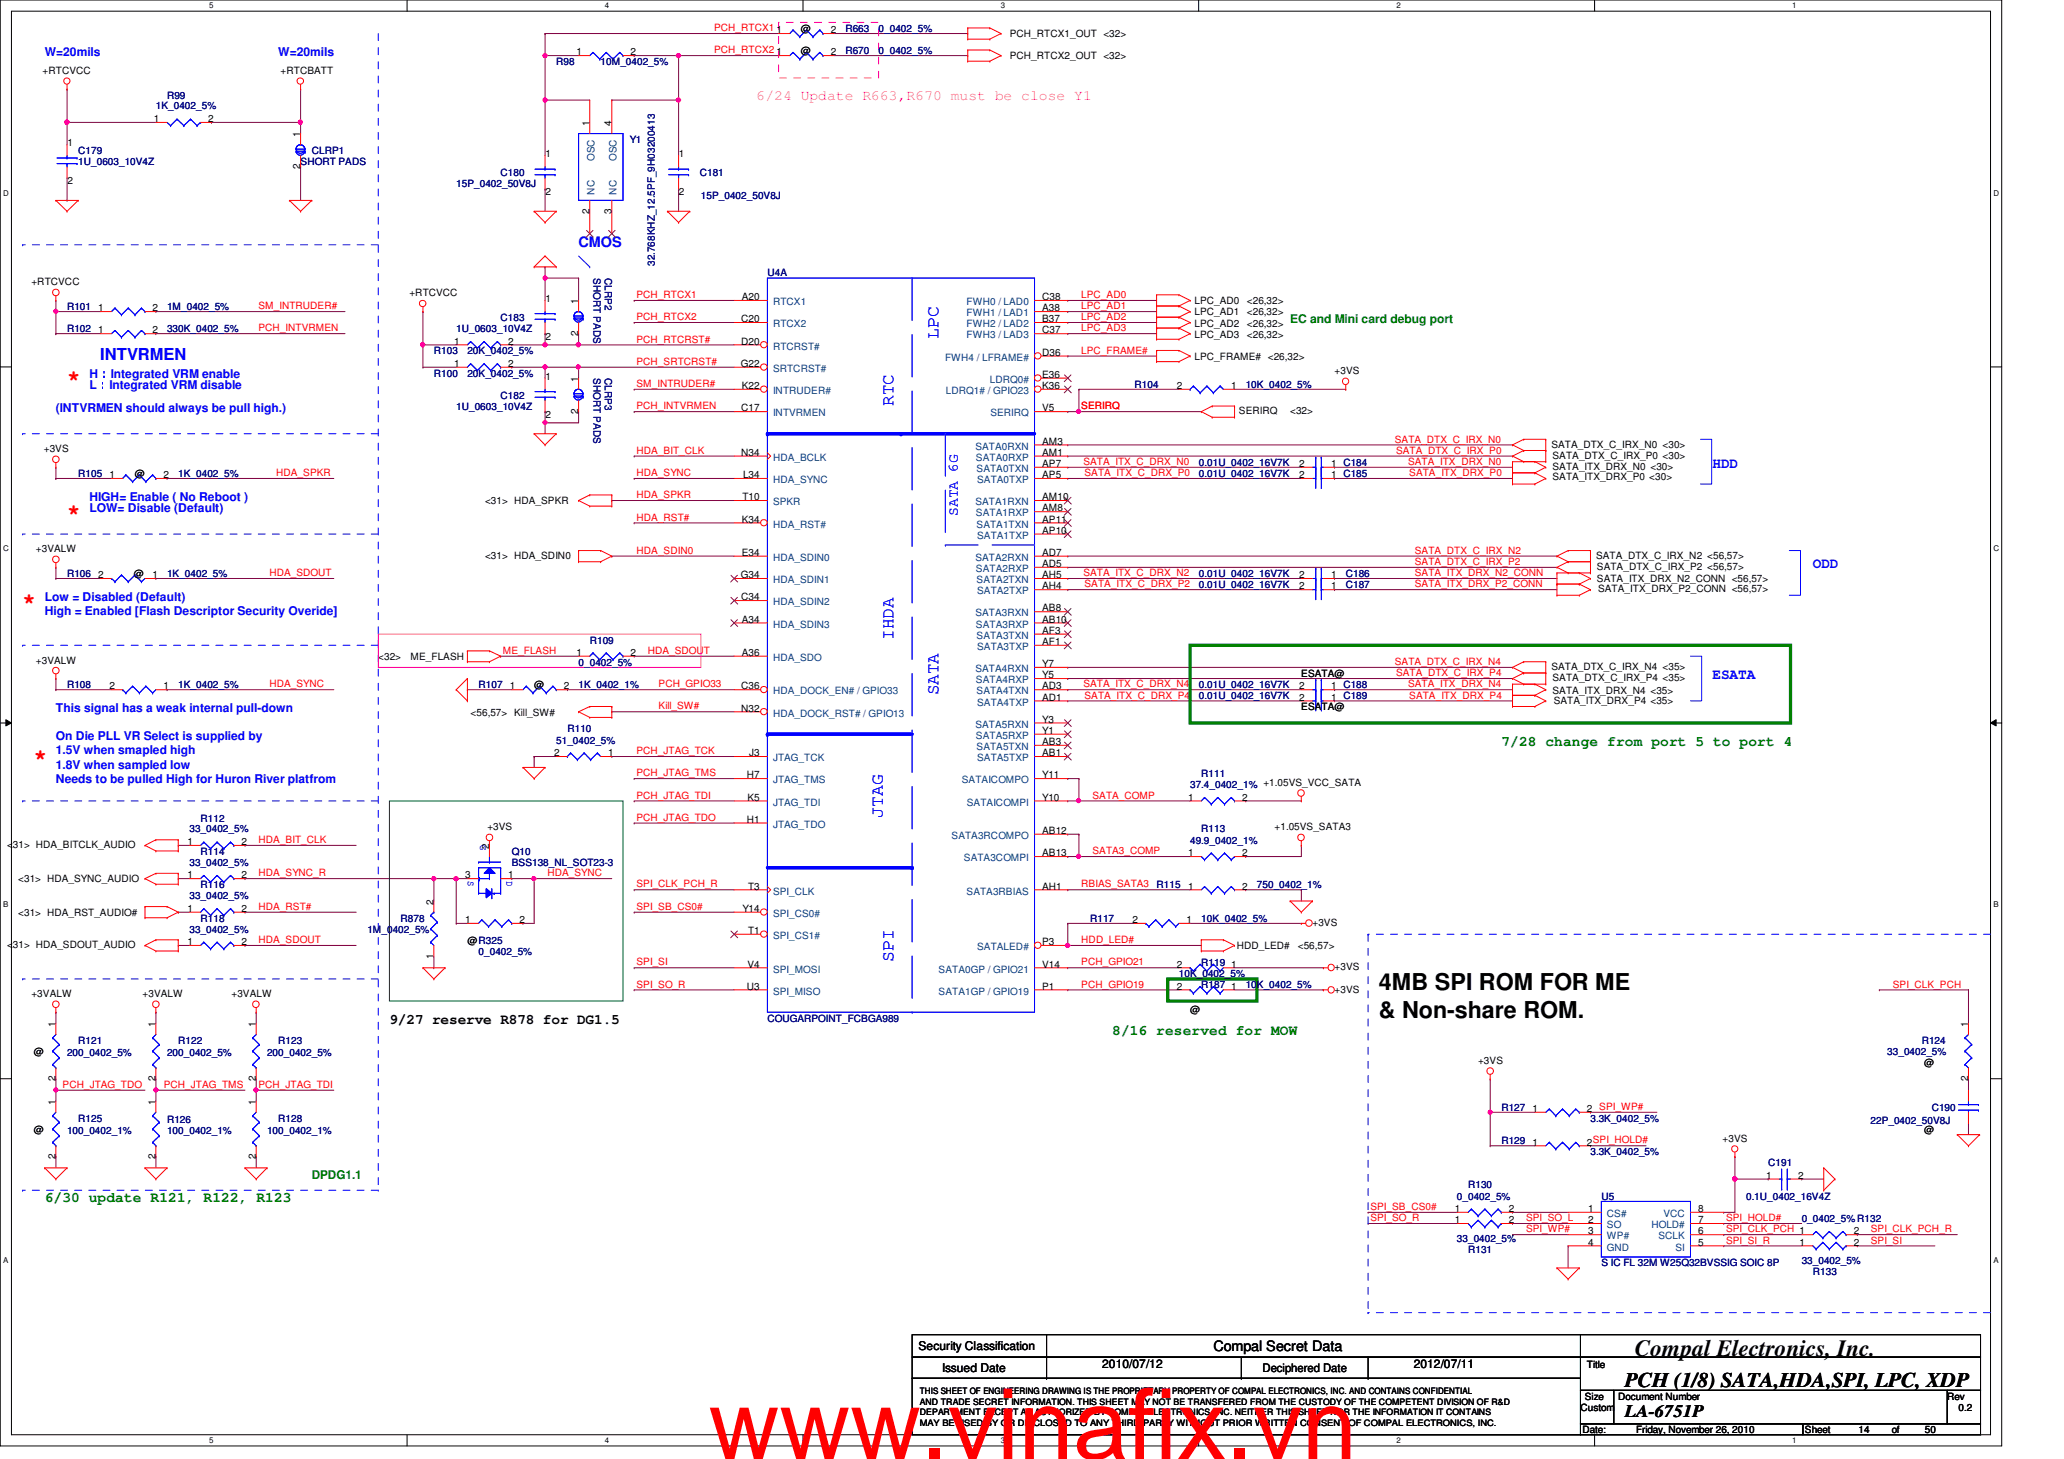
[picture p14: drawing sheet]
<svg xmlns="http://www.w3.org/2000/svg" width="297mm" height="210mm" viewBox="0 0 297 210" stroke-linecap="round" stroke-linejoin="round" font-family="sans-serif">
<defs><g id="words">
<text font-size="14.1" fill="#f00" x="102" y="209.9">www.vinafix.vn</text>
<g font-size="3.3">
<text x="198.5" y="142.4">4MB SPI ROM FOR ME</text>
<text x="198.5" y="146.4">&amp; Non-share ROM.</text>
<text x="235.3" y="195.1">Compal Electronics, Inc.</text>
</g>
<g font-size="3.2" fill="#f00">
<text x="9.6" y="55.5">*</text>
<text x="9.6" y="74.6">*</text>
<text x="3.3" y="87.5">*</text>
<text x="4.9" y="109.9">*</text>
</g>
<text font-size="3" x="233.8" y="199.6">PCH (1/8) SATA,HDA,SPI, LPC, XDP</text>
<g font-size="2.5" fill="#00f">
<text x="135" y="48.8" transform="rotate(-90 135 48.8)">LPC</text>
<text x="128.6" y="58.4" transform="rotate(-90 128.6 58.4)">RTC</text>
<text x="128.6" y="92" transform="rotate(-90 128.6 92)">IHDA</text>
<text x="135" y="100" transform="rotate(-90 135 100)">SATA</text>
<text x="127" y="117.6" transform="rotate(-90 127 117.6)">JTAG</text>
<text x="128.6" y="138.4" transform="rotate(-90 128.6 138.4)">SPI</text>
</g>
<text font-size="2.5" x="233.8" y="203.9">LA-6751P</text>
<text font-size="2.4" fill="#00f" x="14.4" y="51.8">INTVRMEN</text>
<text font-size="2.1" fill="#f0f" x="108.9" y="14.4">6/24 Update R663,R670 must be close Y1</text>
<g font-size="2.1" fill="#00f">
<text x="83.3" y="35.5">CMOS</text>
<text x="246.5" y="67.3">HDD</text>
<text x="137.8" y="74.3" transform="rotate(-90 137.8 74.3)">SATA 6G</text>
<text x="260.9" y="81.7">ODD</text>
<text x="246.5" y="97.7">ESATA</text>
</g>
<g font-size="2.1" fill="#008000">
<text x="216.1" y="107.3">7/28 change from port 5 to port 4</text>
<text x="160.1" y="148.9">8/16 reserved for MOW</text>
<text x="6.4" y="172.9">6/30 update R121, R122, R123</text>
</g>
<g font-size="2.1">
<text x="56" y="147.3">9/27 reserve R878 for DG1.5</text>
<text x="174.6" y="194.4">Compal Secret Data</text>
</g>
<g font-size="1.7" fill="#00f">
<text x="6.4" y="8">W=20mils</text>
<text x="40" y="8">W=20mils</text>
<text x="8" y="59.2">(INTVRMEN should always be pull high.)</text>
<text x="12.9" y="56">L：Integrated VRM disable</text>
<text x="12.9" y="54.4">H：Integrated VRM enable</text>
<text x="12.9" y="73.6">LOW= Disable (Default)</text>
<text x="12.9" y="72">HIGH= Enable ( No Reboot )</text>
<text x="6.4" y="86.4">Low = Disabled (Default)</text>
<text x="6.4" y="88.5">High = Enabled [Flash Descriptor Security Overide]</text>
<text x="8" y="102.4">This signal has a weak internal pull-down</text>
<text x="8" y="106.5">On Die PLL VR Select is supplied by</text>
<text x="8" y="108.5">1.5V when smapled high</text>
<text x="8" y="110.6">1.8V when sampled low</text>
<text x="8" y="112.6">Needs to be pulled High for Huron River platfrom</text>
</g>
<g font-size="1.7" fill="#008000">
<text x="185.7" y="46.4">EC and Mini card debug port</text>
<text x="44.9" y="169.6">DPDG1.1</text>
</g>
<g font-size="1.7">
<text x="132.2" y="194.3">Security Classification</text>
<text x="135.6" y="197.3">Issued Date</text>
<text x="158.6" y="196.8">2010/07/12</text>
<text x="181.7" y="197.4">Deciphered Date</text>
<text x="203.5" y="196.8">2012/07/11</text>
</g>
<g font-size="1.4" fill="#f00">
<text x="102.8" y="4.5">PCH_RTCX1</text>
<text x="102.8" y="7.7">PCH_RTCX2</text>
<text x="37.2" y="44.5">SM_INTRUDER#</text>
<text x="37.2" y="47.7">PCH_INTVRMEN</text>
<text x="91.6" y="42.9">PCH_RTCX1</text>
<text x="91.6" y="46.1">PCH_RTCX2</text>
<text x="155.6" y="46.1">LPC_AD2</text>
<text x="155.6" y="42.9">LPC_AD0</text>
<text x="155.6" y="47.7">LPC_AD3</text>
<text x="155.6" y="44.5">LPC_AD1</text>
<text x="91.6" y="49.3">PCH_RTCRST#</text>
<text x="91.6" y="52.5">PCH_SRTCRST#</text>
<text x="155.6" y="50.9">LPC_FRAME#</text>
<text x="91.6" y="55.7">SM_INTRUDER#</text>
<text x="91.6" y="58.9">PCH_INTVRMEN</text>
<text x="155.6" y="58.9">SERIRQ</text>
<text x="91.6" y="65.3">HDA_BIT_CLK</text>
<text x="200.7" y="63.7">SATA_DTX_C_IRX_N0</text>
<text x="200.9" y="65.3">SATA_DTX_C_IRX_P0</text>
<text x="39.7" y="68.5">HDA_SPKR</text>
<text x="91.6" y="71.7">HDA_SPKR</text>
<text x="91.6" y="68.5">HDA_SYNC</text>
<text x="155.9" y="66.9">SATA_ITX_C_DRX_N0</text>
<text x="156.1" y="68.5">SATA_ITX_C_DRX_P0</text>
<text x="202.6" y="66.9">SATA_ITX_DRX_N0</text>
<text x="202.8" y="68.5">SATA_ITX_DRX_P0</text>
<text x="91.6" y="74.9">HDA_RST#</text>
<text x="38.8" y="82.9">HDA_SDOUT</text>
<text x="91.6" y="79.7">HDA_SDIN0</text>
<text x="155.9" y="82.9">SATA_ITX_C_DRX_N2</text>
<text x="203.6" y="82.9">SATA_ITX_DRX_N2_CONN</text>
<text x="203.6" y="79.7">SATA_DTX_C_IRX_N2</text>
<text x="203.6" y="81.3">SATA_DTX_C_IRX_P2</text>
<text x="156.1" y="84.5">SATA_ITX_C_DRX_P2</text>
<text x="203.6" y="84.5">SATA_ITX_DRX_P2_CONN</text>
<text x="72.4" y="94.1">ME_FLASH</text>
<text x="93.2" y="94.1">HDA_SDOUT</text>
<text x="200.7" y="95.7">SATA_DTX_C_IRX_N4</text>
<text x="38.8" y="98.9">HDA_SYNC</text>
<text x="94.8" y="98.9">PCH_GPIO33</text>
<text x="155.9" y="98.9">SATA_ITX_C_DRX_N4</text>
<text x="156.1" y="100.5">SATA_ITX_C_DRX_P4</text>
<text x="200.9" y="97.3">SATA_DTX_C_IRX_P4</text>
<text x="202.6" y="98.9">SATA_ITX_DRX_N4</text>
<text x="202.8" y="100.5">SATA_ITX_DRX_P4</text>
<text x="94.8" y="102.1">Kill_SW#</text>
<text x="91.6" y="108.5">PCH_JTAG_TCK</text>
<text x="91.6" y="111.7">PCH_JTAG_TMS</text>
<text x="91.6" y="114.9">PCH_JTAG_TDI</text>
<text x="91.6" y="118.1">PCH_JTAG_TDO</text>
<text x="157.2" y="114.9">SATA_COMP</text>
<text x="37.2" y="121.3">HDA_BIT_CLK</text>
<text x="157.2" y="122.9">SATA3_COMP</text>
<text x="37.2" y="130.9">HDA_RST#</text>
<text x="37.2" y="126.1">HDA_SYNC_R</text>
<text x="78.8" y="126.1">HDA_SYNC</text>
<text x="91.6" y="127.7">SPI_CLK_PCH_R</text>
<text x="91.6" y="130.9">SPI_SB_CS0#</text>
<text x="155.6" y="127.7">RBIAS_SATA3</text>
<text x="37.2" y="135.7">HDA_SDOUT</text>
<text x="155.6" y="135.7">HDD_LED#</text>
<text x="91.6" y="138.9">SPI_SI</text>
<text x="91.6" y="142.1">SPI_SO_R</text>
<text x="155.6" y="138.9">PCH_GPIO21</text>
<text x="155.6" y="142.1">PCH_GPIO19</text>
<text x="272.4" y="142.1">SPI_CLK_PCH</text>
<text x="9" y="156.5">PCH_JTAG_TDO</text>
<text x="23.6" y="156.5">PCH_JTAG_TMS</text>
<text x="37.2" y="156.5">PCH_JTAG_TDI</text>
<text x="197.2" y="175.7">SPI_SO_R</text>
<text x="197.2" y="174.1">SPI_SB_CS0#</text>
<text x="219.6" y="177.3">SPI_WP#</text>
<text x="219.6" y="175.7">SPI_SO_L</text>
<text x="248.4" y="175.7">SPI_HOLD#</text>
<text x="248.4" y="178.9">SPI_SI_R</text>
<text x="248.4" y="177.3">SPI_CLK_PCH 1</text>
<text x="269.2" y="177.3">SPI_CLK_PCH_R</text>
<text x="269.2" y="178.9">SPI_SI</text>
</g>
<g font-size="1.4">
<text x="111.8" y="4.8">1</text>
<text x="115.3" y="4.6">@</text>
<text x="119.5" y="4.8">2</text>
<text x="145.3" y="5.4">PCH_RTCX1_OUT &lt;32&gt;</text>
<text x="6.1" y="10.6">+RTCVCC</text>
<text x="40.4" y="10.6">+RTCBATT</text>
<text x="83" y="8">1</text>
<text x="90.8" y="8">2</text>
<text x="111.8" y="8">1</text>
<text x="115.3" y="7.7">@</text>
<text x="119.5" y="8">2</text>
<text x="145.3" y="8.6">PCH_RTCX2_OUT &lt;32&gt;</text>
<text x="22.1" y="17.6">1</text>
<text x="30" y="17.6">2</text>
<text x="9.7" y="21">1</text>
<text x="43.2" y="19.7" transform="rotate(-90 43.2 19.7)">1</text>
<text x="78.5" y="22.6">1</text>
<text x="84.8" y="18.1" transform="rotate(-90 84.8 18.1)">1</text>
<text x="88" y="18.1" transform="rotate(-90 88 18.1)">4</text>
<text x="97.7" y="22.6">1</text>
<text x="9.7" y="26.5">2</text>
<text x="43.2" y="24.3" transform="rotate(-90 43.2 24.3)">2</text>
<text x="78.5" y="28.1">2</text>
<text x="97.7" y="28.1">2</text>
<text x="84.8" y="30.7" transform="rotate(-90 84.8 30.7)">2</text>
<text x="88" y="30.7" transform="rotate(-90 88 30.7)">3</text>
<text x="4.5" y="41.1">+RTCVCC</text>
<text x="14.1" y="44.8">1</text>
<text x="14.1" y="48">1</text>
<text x="22" y="44.8">2</text>
<text x="22" y="48">2</text>
<text x="58.9" y="42.6">+RTCVCC</text>
<text x="78.5" y="43.4">1</text>
<text x="83.2" y="43.7" transform="rotate(-90 83.2 43.7)">1</text>
<text x="106.7" y="46.4">C20</text>
<text x="106.8" y="43.2">A20</text>
<text x="150" y="43.2">C38</text>
<text x="150" y="44.8">A38</text>
<text x="150" y="46.4">B37</text>
<text x="150" y="48">C37</text>
<text x="171.9" y="43.8">LPC_AD0</text>
<text x="171.9" y="45.4">LPC_AD1</text>
<text x="171.9" y="47">LPC_AD2</text>
<text x="179.4" y="43.8">&lt;26,32&gt;</text>
<text x="179.4" y="45.4">&lt;26,32&gt;</text>
<text x="179.4" y="47">&lt;26,32&gt;</text>
<text x="65.4" y="52.8">1</text>
<text x="65.4" y="49.6">1</text>
<text x="73.1" y="52.8">2</text>
<text x="73.1" y="49.6">2</text>
<text x="78.5" y="48.9">2</text>
<text x="83.2" y="48.3" transform="rotate(-90 83.2 48.3)">2</text>
<text x="106.6" y="52.8">G22</text>
<text x="106.7" y="49.6">D20</text>
<text x="150" y="51.2">D36</text>
<text x="171.9" y="48.6">LPC_AD3</text>
<text x="171.9" y="51.8">LPC_FRAME# &lt;26,32&gt;</text>
<text x="179.4" y="48.6">&lt;26,32&gt;</text>
<text x="192.1" y="53.8">+3VS</text>
<text x="78.5" y="54.6">1</text>
<text x="83.2" y="59.5" transform="rotate(-90 83.2 59.5)">2</text>
<text x="83.2" y="54.9" transform="rotate(-90 83.2 54.9)">1</text>
<text x="106.7" y="59.2">C17</text>
<text x="106.8" y="56">K22</text>
<text x="150" y="56">K36</text>
<text x="150" y="54.4">E36</text>
<text x="150" y="59.2">V5</text>
<text x="169.4" y="56">2</text>
<text x="177.2" y="56">1</text>
<text x="178.3" y="59.6">SERIRQ</text>
<text x="185.7" y="59.6">&lt;32&gt;</text>
<text x="6.3" y="65.1">+3VS</text>
<text x="78.5" y="60.1">2</text>
<text x="106.7" y="65.6">N34</text>
<text x="150" y="64">AM3</text>
<text x="150" y="65.6">AM1</text>
<text x="223.3" y="64.4">SATA_DTX_C_IRX_N0 &lt;30&gt;</text>
<text x="223.4" y="66">SATA_DTX_C_IRX_P0 &lt;30&gt;</text>
<text x="15.7" y="68.8">1</text>
<text x="19.4" y="68.6">@</text>
<text x="23.5" y="68.8">2</text>
<text x="106.8" y="72">T10</text>
<text x="106.9" y="68.8">L34</text>
<text x="150" y="67.2">AP7</text>
<text x="150" y="68.8">AP5</text>
<text x="150" y="72">AM10</text>
<text x="187" y="68.8">2</text>
<text x="187" y="67.2">2</text>
<text x="191.6" y="68.8">1 C185</text>
<text x="191.6" y="67.2">1 C184</text>
<text x="223.4" y="67.6">SATA_ITX_DRX_N0 &lt;30&gt;</text>
<text x="223.4" y="69">SATA_ITX_DRX_P0 &lt;30&gt;</text>
<text x="69.8" y="72.6">&lt;31&gt; HDA_SPKR</text>
<text x="106.8" y="75.2">K34</text>
<text x="150" y="73.6">AM8</text>
<text x="150" y="75.2">AP11</text>
<text x="150" y="76.8">AP10</text>
<text x="5.2" y="79.5">+3VALW</text>
<text x="14.1" y="83.2">2</text>
<text x="19.3" y="83">@</text>
<text x="22" y="83.2">1</text>
<text x="69.8" y="80.4">&lt;31&gt; HDA_SDIN0</text>
<text x="106.6" y="83.2">G34</text>
<text x="106.8" y="80">E34</text>
<text x="150" y="80">AD7</text>
<text x="150" y="81.6">AD5</text>
<text x="150" y="83.2">AH5</text>
<text x="187" y="83.2">2</text>
<text x="191.6" y="83.2">1</text>
<text x="229.7" y="80.4">SATA_DTX_C_IRX_N2 &lt;56,57&gt;</text>
<text x="229.8" y="82">SATA_DTX_C_IRX_P2 &lt;56,57&gt;</text>
<text x="229.8" y="83.8">SATA_ITX_DRX_N2_CONN &lt;56,57&gt;</text>
<text x="106.7" y="86.4">C34</text>
<text x="106.8" y="89.6">A34</text>
<text x="150" y="84.8">AH4</text>
<text x="150" y="88">AB8</text>
<text x="150" y="89.6">AB10</text>
<text x="187" y="84.8">2</text>
<text x="191.6" y="84.8">1</text>
<text x="230" y="85.2">SATA_ITX_DRX_P2_CONN &lt;56,57&gt;</text>
<text x="5.2" y="95.5">+3VALW</text>
<text x="54.4" y="95">&lt;32&gt;</text>
<text x="59.1" y="95">ME_FLASH</text>
<text x="83" y="94.4">1</text>
<text x="90.8" y="94.4">2</text>
<text x="106.8" y="94.4">A36</text>
<text x="150" y="91.2">AF3</text>
<text x="150" y="92.8">AF1</text>
<text x="150" y="96">Y7</text>
<text x="15.7" y="99.2">2</text>
<text x="23.5" y="99.2">1</text>
<text x="73.4" y="99.2">1</text>
<text x="76.9" y="99">@</text>
<text x="81.1" y="99.2">2</text>
<text x="106.7" y="99.2">C36</text>
<text x="150" y="97.6">Y5</text>
<text x="150" y="99.2">AD3</text>
<text x="150" y="100.8">AD1</text>
<text x="187" y="100.8">2</text>
<text x="187" y="99.2">2</text>
<text x="187.3" y="97.4">ESATA@</text>
<text x="191.6" y="100.8">1 C189</text>
<text x="191.6" y="99.2">1 C188</text>
<text x="223.3" y="96.4">SATA_DTX_C_IRX_N4 &lt;35&gt;</text>
<text x="223.4" y="99.8">SATA_ITX_DRX_N4 &lt;35&gt;</text>
<text x="223.4" y="98">SATA_DTX_C_IRX_P4 &lt;35&gt;</text>
<text x="223.6" y="101.2">SATA_ITX_DRX_P4 &lt;35&gt;</text>
<text x="67.7" y="103">&lt;56,57&gt; Kill_SW#</text>
<text x="106.7" y="102.4">N32</text>
<text x="150" y="104">Y3</text>
<text x="150" y="105.6">Y1</text>
<text x="150" y="107.2">AB3</text>
<text x="187.3" y="102.2">ESATA@</text>
<text x="79.8" y="108.8">2</text>
<text x="87.5" y="108.8">1</text>
<text x="107.5" y="112">H7</text>
<text x="107.8" y="108.8">J3</text>
<text x="150" y="108.8">AB1</text>
<text x="150" y="112">Y11</text>
<text x="70.1" y="119.5">+3VS</text>
<text x="107.5" y="118.4">H1</text>
<text x="107.6" y="115.2">K5</text>
<text x="150" y="115.2">Y10</text>
<text x="150" y="120">AB12</text>
<text x="171" y="115.2">1</text>
<text x="178.8" y="115.2">2</text>
<text x="183.4" y="119.5">+1.05VS_SATA3</text>
<text x="1" y="122">&lt;31&gt; HDA_BITCLK_AUDIO</text>
<text x="27" y="121.6">1</text>
<text x="34.8" y="121.6">2</text>
<text x="70.4" y="122.1" transform="rotate(-90 70.4 122.1)">2</text>
<text x="150" y="123.2">AB13</text>
<text x="171" y="123.2">1</text>
<text x="178.8" y="123.2">2</text>
<text x="2.6" y="126.8">&lt;31&gt; HDA_SYNC_AUDIO</text>
<text x="2.6" y="131.8">&lt;31&gt; HDA_RST_AUDIO#</text>
<text x="27" y="131.2">1</text>
<text x="27" y="126.4">1</text>
<text x="34.8" y="131.2">2</text>
<text x="34.8" y="126.4">2</text>
<text x="62.4" y="130.1" transform="rotate(-90 62.4 130.1)">2</text>
<text x="67" y="126.4">3</text>
<text x="73.1" y="126.4">1</text>
<text x="106.8" y="131.2">Y14</text>
<text x="107.7" y="128">T3</text>
<text x="150" y="128">AH1</text>
<text x="171" y="128">1</text>
<text x="178.8" y="128">2</text>
<text x="1" y="136.4">&lt;31&gt; HDA_SDOUT_AUDIO</text>
<text x="27" y="136">1</text>
<text x="34.8" y="136">2</text>
<text x="62.4" y="137.9" transform="rotate(-90 62.4 137.9)">1</text>
<text x="67" y="132.8">1</text>
<text x="67.3" y="135.8">@R325</text>
<text x="74.8" y="132.8">2</text>
<text x="107.7" y="134.4">T1</text>
<text x="150" y="136">P3</text>
<text x="163" y="132.8">2</text>
<text x="170.8" y="132.8">1</text>
<text x="178" y="136.6">HDD_LED#</text>
<text x="186.8" y="136.6">&lt;56,57&gt;</text>
<text x="188.9" y="133.2">+3VS</text>
<text x="4.5" y="143.5">+3VALW</text>
<text x="20.5" y="143.5">+3VALW</text>
<text x="33.3" y="143.5">+3VALW</text>
<text x="107.5" y="142.4">U3</text>
<text x="107.6" y="139.2">V4</text>
<text x="150" y="139.2">V14</text>
<text x="150" y="142.4">P1</text>
<text x="169.4" y="139.2">2</text>
<text x="169.4" y="142.4">2</text>
<text x="177.2" y="139.2">1</text>
<text x="177.2" y="142.4">1</text>
<text x="192.1" y="139.6">+3VS</text>
<text x="192.1" y="142.8">+3VS</text>
<text x="8" y="147.7" transform="rotate(-90 8 147.7)">1</text>
<text x="22.4" y="147.7" transform="rotate(-90 22.4 147.7)">1</text>
<text x="36.8" y="147.7" transform="rotate(-90 36.8 147.7)">1</text>
<text x="171.3" y="145.7">@</text>
<text x="283.2" y="147.7" transform="rotate(-90 283.2 147.7)">1</text>
<text x="4.9" y="151.8">@</text>
<text x="8" y="155.5" transform="rotate(-90 8 155.5)">2</text>
<text x="22.4" y="155.5" transform="rotate(-90 22.4 155.5)">2</text>
<text x="36.8" y="155.5" transform="rotate(-90 36.8 155.5)">2</text>
<text x="212.7" y="153.1">+3VS</text>
<text x="276.9" y="153.4">@</text>
<text x="283.2" y="155.5" transform="rotate(-90 283.2 155.5)">2</text>
<text x="8" y="158.9" transform="rotate(-90 8 158.9)">1</text>
<text x="22.4" y="158.9" transform="rotate(-90 22.4 158.9)">1</text>
<text x="36.8" y="158.9" transform="rotate(-90 36.8 158.9)">1</text>
<text x="220.6" y="160">1</text>
<text x="228.4" y="160">2 SPI_WP#</text>
<text x="4.9" y="163">@</text>
<text x="8" y="166.8" transform="rotate(-90 8 166.8)">2</text>
<text x="22.4" y="166.8" transform="rotate(-90 22.4 166.8)">2</text>
<text x="36.8" y="166.8" transform="rotate(-90 36.8 166.8)">2</text>
<text x="220.6" y="164.8">1</text>
<text x="228.4" y="164.8">2SPI_HOLD#</text>
<text x="247.9" y="164.3">+3VS</text>
<text x="276.9" y="163">@</text>
<text x="254.2" y="169.6">1</text>
<text x="258.8" y="169.6">2</text>
<text x="209.4" y="174.4">1</text>
<text x="209.4" y="176">1</text>
<text x="217.2" y="174.4">2</text>
<text x="217.2" y="176">2</text>
<text x="228.6" y="174.4">1</text>
<text x="228.6" y="176">2</text>
<text x="228.6" y="177.6">3</text>
<text x="228.6" y="179.2">4</text>
<text x="244.4" y="174.4">8</text>
<text x="244.4" y="176">7</text>
<text x="244.4" y="177.6">6</text>
<text x="244.4" y="179.2">5</text>
<text x="259" y="179.2">1</text>
<text x="266.8" y="179.2">2</text>
<text x="266.8" y="177.6">2</text>
<text x="228.4" y="196.8">Title</text>
<text x="227.5" y="203">Custom</text>
<text x="228.1" y="201.4">Size</text>
<text x="232.9" y="201.4">Document Number</text>
<text x="280.2" y="201.4">Rev</text>
<text x="281.9" y="203">0.2</text>
<text x="227.7" y="206.2">Date:</text>
<text x="235.5" y="206.2">Friday, November 26, 2010</text>
<text x="259.8" y="206.2">Sheet</text>
<text x="267.5" y="206.2">14</text>
<text x="272.2" y="206.2">of</text>
<text x="277" y="206.2">50</text>
</g>
<g font-size="1.4" fill="#000080">
<text x="121.7" y="4.6">R663</text>
<text x="126.4" y="4.6">0_0402_5%</text>
<text x="80" y="9.4">R98</text>
<text x="86.4" y="9.4">10M_0402_5%</text>
<text x="121.7" y="7.7">R670</text>
<text x="126.4" y="7.7">0_0402_5%</text>
<text x="22.4" y="15.7">1K_0402_5%</text>
<text x="24" y="14.2">R99</text>
<text x="11.3" y="22.2">C179</text>
<text x="11.3" y="23.7">1U_0603_10V4Z</text>
<text x="43.3" y="23.7">SHORT PADS</text>
<text x="44.9" y="22.2">CLRP1</text>
<text x="90.6" y="20.6">Y1</text>
<text x="65.7" y="27">15P_0402_50V8J</text>
<text x="72" y="25.4">C180</text>
<text x="100.7" y="25.4">C181</text>
<text x="100.9" y="28.6">15P_0402_50V8J</text>
<text x="85.4" y="40" transform="rotate(90 85.4 40)">SHORT PADS</text>
<text x="87" y="40" transform="rotate(90 87 40)">CLRP2</text>
<text x="94.2" y="38.3" transform="rotate(-90 94.2 38.3)">32.768KHZ_12.5PF_9H03200413</text>
<text x="110.4" y="39.8">U4A</text>
<text x="9.6" y="44.6">R101</text>
<text x="9.6" y="47.8">R102</text>
<text x="24" y="44.6">1M_0402_5%</text>
<text x="24" y="47.8">330K_0402_5%</text>
<text x="65.7" y="47.8">1U_0603_10V4Z</text>
<text x="72" y="46.2">C183</text>
<text x="62.4" y="51">R103</text>
<text x="67.3" y="51">20K_0402_5%</text>
<text x="62.4" y="54.2">R100</text>
<text x="65.7" y="59">1U_0603_10V4Z</text>
<text x="67.3" y="54.2">20K_0402_5%</text>
<text x="72" y="57.4">C182</text>
<text x="85.4" y="54.4" transform="rotate(90 85.4 54.4)">SHORT PADS</text>
<text x="87" y="54.4" transform="rotate(90 87 54.4)">CLRP3</text>
<text x="163.3" y="55.8">R104</text>
<text x="179.3" y="55.8">10K_0402_5%</text>
<text x="11.3" y="68.6">R105</text>
<text x="25.7" y="68.6">1K_0402_5%</text>
<text x="172.5" y="68.6">0.01U_0402_16V7K</text>
<text x="172.5" y="67">0.01U_0402_16V7K</text>
<text x="9.6" y="83">R106</text>
<text x="24" y="83">1K_0402_5%</text>
<text x="172.5" y="83">0.01U_0402_16V7K</text>
<text x="193.7" y="83">C186</text>
<text x="172.5" y="84.6">0.01U_0402_16V7K</text>
<text x="193.7" y="84.6">C187</text>
<text x="83.3" y="95.8">0_0402_5%</text>
<text x="84.9" y="92.6">R109</text>
<text x="9.6" y="99">R108</text>
<text x="25.7" y="99">1K_0402_5%</text>
<text x="68.9" y="99">R107</text>
<text x="83.3" y="99">1K_0402_1%</text>
<text x="172.5" y="100.6">0.01U_0402_16V7K</text>
<text x="172.5" y="99">0.01U_0402_16V7K</text>
<text x="80" y="107">51_0402_5%</text>
<text x="81.7" y="105.4">R110</text>
<text x="171.3" y="113.4">37.4_0402_1% +1.05VS_VCC_SATA</text>
<text x="172.9" y="111.8">R111</text>
<text x="27.3" y="119.8">33_0402_5%</text>
<text x="28.9" y="118.2">R112</text>
<text x="172.9" y="119.8">R113</text>
<text x="27.3" y="124.6">33_0402_5%</text>
<text x="28.9" y="123">R114</text>
<text x="73.7" y="123">Q10</text>
<text x="73.7" y="124.6">BSS138_NL_SOT23-3</text>
<text x="171.3" y="121.4">49.9_0402_1%</text>
<text x="27.3" y="129.4">33_0402_5%</text>
<text x="28.9" y="127.8">R116</text>
<text x="166.5" y="127.8">R115</text>
<text x="180.9" y="127.8">750_0402_1%</text>
<text x="27.3" y="134.2">33_0402_5%</text>
<text x="28.9" y="132.6">R118</text>
<text x="52.9" y="134.2">1M_0402_5%</text>
<text x="57.7" y="132.6">R878</text>
<text x="68.9" y="137.4">0_0402_5%</text>
<text x="156.9" y="132.6">R117</text>
<text x="172.9" y="132.6">10K_0402_5%</text>
<text x="169.7" y="140.6">10K_0402_5%</text>
<text x="172.9" y="139">R119</text>
<text x="172.9" y="142.2">R187</text>
<text x="179.3" y="142.2">10K_0402_5%</text>
<text x="110.4" y="147">COUGARPOINT_FCBGA989</text>
<text x="9.6" y="151.9">200_0402_5%</text>
<text x="11.3" y="150.2">R121</text>
<text x="24" y="151.9">200_0402_5%</text>
<text x="25.7" y="150.2">R122</text>
<text x="38.4" y="151.9">200_0402_5%</text>
<text x="40" y="150.2">R123</text>
<text x="271.6" y="151.8">33_0402_5%</text>
<text x="276.6" y="150.2">R124</text>
<text x="11.3" y="161.4">R125</text>
<text x="24" y="161.5">R126</text>
<text x="40" y="161.4">R128</text>
<text x="216.1" y="159.8">R127</text>
<text x="228.9" y="161.4">3.3K_0402_5%</text>
<text x="269.2" y="161.7">22P_0402_50V8J</text>
<text x="278" y="159.8">C190</text>
<text x="9.6" y="163.2">100_0402_1%</text>
<text x="24" y="163.2">100_0402_1%</text>
<text x="38.4" y="163.2">100_0402_1%</text>
<text x="216.1" y="164.6">R129</text>
<text x="228.9" y="166.2">3.3K_0402_5%</text>
<text x="254.5" y="167.8">C191</text>
<text x="209.7" y="172.6">0_0402_5%</text>
<text x="211.3" y="171">R130</text>
<text x="230.5" y="172.6">U5</text>
<text x="251.3" y="172.6">0.1U_0402_16V4Z</text>
<text x="209.7" y="178.6">33_0402_5%</text>
<text x="259.3" y="175.8">0_0402_5% R132</text>
<text x="211.3" y="180.3">R131</text>
<text x="230.5" y="182.2">S IC FL 32M W25Q32BVSSIG SOIC 8P</text>
<text x="259.3" y="181.9">33_0402_5%</text>
<text x="260.9" y="183.5">R133</text>
</g>
<g font-size="1.4" fill="#004080">
<text x="85.6" y="23.2" transform="rotate(-90 85.6 23.2)">OSC</text>
<text x="88.7" y="23.2" transform="rotate(-90 88.7 23.2)">OSC</text>
<text x="85.6" y="28" transform="rotate(-90 85.6 28)">NC</text>
<text x="88.7" y="28" transform="rotate(-90 88.7 28)">NC</text>
<text x="111.2" y="43.9">RTCX1</text>
<text x="111.2" y="47.1">RTCX2</text>
<text x="139.1" y="43.9">FWH0 / LAD0</text>
<text x="139.1" y="45.5">FWH1 / LAD1</text>
<text x="139.1" y="47.1">FWH2 / LAD2</text>
<text x="111.2" y="50.3">RTCRST#</text>
<text x="111.2" y="53.5">SRTCRST#</text>
<text x="136" y="51.9">FWH4 / LFRAME#</text>
<text x="139.1" y="48.7">FWH3 / LAD3</text>
<text x="111.2" y="59.9">INTVRMEN</text>
<text x="111.2" y="56.7">INTRUDER#</text>
<text x="136.1" y="56.7">LDRQ1# / GPIO23</text>
<text x="142.4" y="55.1">LDRQ0#</text>
<text x="142.5" y="59.9">SERIRQ</text>
<text x="140.4" y="64.7">SATA0RXN</text>
<text x="111.2" y="66.3">HDA_BCLK</text>
<text x="111.2" y="69.5">HDA_SYNC</text>
<text x="140.5" y="66.3">SATA0RXP</text>
<text x="140.5" y="67.9">SATA0TXN</text>
<text x="140.6" y="69.5">SATA0TXP</text>
<text x="111.2" y="75.9">HDA_RST#</text>
<text x="111.2" y="72.7">SPKR</text>
<text x="140.4" y="72.7">SATA1RXN</text>
<text x="140.5" y="74.3">SATA1RXP</text>
<text x="140.5" y="75.9">SATA1TXN</text>
<text x="140.6" y="77.5">SATA1TXP</text>
<text x="111.2" y="80.7">HDA_SDIN0</text>
<text x="111.2" y="83.9">HDA_SDIN1</text>
<text x="140.4" y="80.7">SATA2RXN</text>
<text x="140.5" y="82.3">SATA2RXP</text>
<text x="140.5" y="83.9">SATA2TXN</text>
<text x="111.2" y="87.1">HDA_SDIN2</text>
<text x="140.4" y="88.7">SATA3RXN</text>
<text x="140.6" y="85.5">SATA2TXP</text>
<text x="111.2" y="95.1">HDA_SDO</text>
<text x="111.2" y="90.3">HDA_SDIN3</text>
<text x="140.5" y="90.3">SATA3RXP</text>
<text x="140.5" y="91.9">SATA3TXN</text>
<text x="140.6" y="93.5">SATA3TXP</text>
<text x="111.2" y="99.9">HDA_DOCK_EN# / GPIO33</text>
<text x="140.4" y="96.7">SATA4RXN</text>
<text x="140.5" y="98.3">SATA4RXP</text>
<text x="140.5" y="99.9">SATA4TXN</text>
<text x="140.6" y="101.5">SATA4TXP</text>
<text x="111.2" y="103.1">HDA_DOCK_RST# / GPIO13</text>
<text x="140.4" y="104.7">SATA5RXN</text>
<text x="140.5" y="106.3">SATA5RXP</text>
<text x="140.5" y="107.9">SATA5TXN</text>
<text x="111.2" y="109.5">JTAG_TCK</text>
<text x="111.2" y="112.7">JTAG_TMS</text>
<text x="138.4" y="112.7">SATAICOMPO</text>
<text x="140.6" y="109.5">SATA5TXP</text>
<text x="111.2" y="115.9">JTAG_TDI</text>
<text x="111.2" y="119.1">JTAG_TDO</text>
<text x="139.1" y="115.9">SATAICOMPI</text>
<text x="136.9" y="120.7">SATA3RCOMPO</text>
<text x="138.7" y="123.9">SATA3COMPI</text>
<text x="111.2" y="128.7">SPI_CLK</text>
<text x="111.2" y="131.9">SPI_CS0#</text>
<text x="139.1" y="128.7">SATA3RBIAS</text>
<text x="111.2" y="135.1">SPI_CS1#</text>
<text x="140.6" y="136.7">SATALED#</text>
<text x="111.2" y="139.9">SPI_MOSI</text>
<text x="111.2" y="143.1">SPI_MISO</text>
<text x="135.1" y="139.9">SATA0GP / GPIO21</text>
<text x="135.1" y="143.1">SATA1GP / GPIO19</text>
<text x="231.3" y="175.1">CS#</text>
<text x="231.3" y="176.7">SO</text>
<text x="231.3" y="178.3">WP#</text>
<text x="231.3" y="179.9">GND</text>
<text x="237.7" y="176.7">HOLD#</text>
<text x="238.7" y="178.3">SCLK</text>
<text x="239.4" y="175.1">VCC</text>
<text x="241.1" y="179.9">SI</text>
</g>
<g font-size="1.4" fill="#00f">
<text x="69.1" y="121.6" transform="rotate(90 69.1 121.6)">G</text>
<text x="67.3" y="126.7" transform="rotate(90 67.3 126.7)">S</text>
<text x="72.9" y="126.7" transform="rotate(90 72.9 126.7)">D</text>
</g>
<g font-size="1.3">
<text x="132.4" y="203.6">DEPARTMENT EXCEPT AS AUTHORIZED BY COMPAL ELECTRONICS, INC. NEITHER THIS SHEET NOR THE INFORMATION IT CONTAINS</text>
<text x="132.4" y="200.6">THIS SHEET OF ENGINEERING DRAWING IS THE PROPRIETARY PROPERTY OF COMPAL ELECTRONICS, INC. AND CONTAINS CONFIDENTIAL</text>
<text x="132.4" y="202.1">AND TRADE SECRET INFORMATION. THIS SHEET MAY NOT BE TRANSFERED FROM THE CUSTODY OF THE COMPETENT DIVISION OF R&amp;D</text>
<text x="132.4" y="205.1">MAY BE USED BY OR DISCLOSED TO ANY THIRD PARTY WITHOUT PRIOR WRITTEN CONSENT OF COMPAL ELECTRONICS, INC.</text>
</g>
<g font-size="1.1">
<text x="30.1" y="1.1">5</text>
<text x="87" y="1.1">4</text>
<text x="144" y="1.1">3</text>
<text x="201" y="1.1">2</text>
<text x="257.9" y="1.1">1</text>
<text x=".5" y="28.2">D</text>
<text x="286.9" y="28.2">D</text>
<text x=".5" y="79.3">C</text>
<text x="286.9" y="79.3">C</text>
<text x=".5" y="130.6">B</text>
<text x="286.9" y="130.6">B</text>
<text x=".5" y="181.7">A</text>
<text x="286.9" y="181.7">A</text>
<text x="30.1" y="207.6">5</text>
<text x="87" y="207.6">4</text>
<text x="144" y="207.6">3</text>
<text x="201" y="207.6">2</text>
<text x="257.9" y="207.6">1</text>
</g>
</g></defs>
<path d="M0 0h288.1v208h-288.1zM1.6 1.6h284.9v204.8h-284.9z" fill="none" stroke="#000" stroke-width=".14"/>
<g fill="#fff">
<path d="M30.1 .2h.6v1.2h-.6z"/>
<path d="M30.1 206.6h.6v1.2h-.6z"/>
</g>
<path d="M58.6 0v1.6M58.6 206.4v1.6" fill="none" stroke="#000" stroke-width=".14"/>
<g fill="#fff">
<path d="M87 .2h.6v1.2h-.6z"/>
<path d="M87 206.6h.6v1.2h-.6z"/>
</g>
<path d="M115.6 0v1.6M115.6 206.4v1.6" fill="none" stroke="#000" stroke-width=".14"/>
<g fill="#fff">
<path d="M144 .2h.6v1.2h-.6z"/>
<path d="M144 206.6h.6v1.2h-.6z"/>
</g>
<path d="M172.5 0v1.6M172.5 206.4v1.6" fill="none" stroke="#000" stroke-width=".14"/>
<g fill="#fff">
<path d="M201 .2h.5v1.2h-.5z"/>
<path d="M201 206.6h.5v1.2h-.5z"/>
</g>
<path d="M229.5 0v1.6M229.5 206.4v1.6" fill="none" stroke="#000" stroke-width=".14"/>
<g fill="#fff">
<path d="M257.9 .2h.6v1.2h-.6z"/>
<path d="M257.9 206.6h.6v1.2h-.6z"/>
<path d="M.5 27.2h.7v1.2h-.7z"/>
<path d="M286.9 27.2h.8v1.2h-.8z"/>
<path d="M.5 78.4h.7v1.1h-.7z"/>
<path d="M286.9 78.4h.8v1.1h-.8z"/>
</g>
<path d="M0 52.8h1.6M286.5 52.8h1.6" fill="none" stroke="#000" stroke-width=".14"/>
<g fill="#fff">
<path d="M.5 129.6h.7v1.2h-.7z"/>
<path d="M286.9 129.6h.7v1.2h-.7z"/>
</g>
<path d="M0 104h1.6M.8 103.5l.8 .5-.8 .4zM286.5 104l.8-.5v.9zM286.5 104h1.6" fill="none" stroke="#000" stroke-width=".14"/>
<path d="M.8 103.5l.8 .5-.8 .4zM286.5 104l.8-.5v.9z" fill="#000"/>
<g fill="#fff">
<path d="M.5 180.8h.7v1.1h-.7z"/>
<path d="M286.9 180.8h.7v1.1h-.7z"/>
</g>
<path d="M0 155.2h1.6M286.5 155.2h1.6" fill="none" stroke="#000" stroke-width=".14"/>
<path d="M97.7 14.4h.1M97.7 14.4v8M78.4 27.2h.1M78.4 27.2v3.2" fill="none" stroke="#800040" stroke-width=".14"/>
<circle cx="97.6" cy="14.4" r=".31" fill="#f0f"/>
<circle cx="97.6" cy="14.4" r=".31" fill="none" stroke="#f0f" stroke-width=".14"/>
<path d="M78.4 4.8h.1M78.4 14.4h.1M78.4 4.8h33.7M78.4 14.4v8M91.3 8h.1M91.3 8h20.8M97.7 8h.1M97.7 27.2h.1M97.7 27.2v3.2" fill="none" stroke="#800040" stroke-width=".14"/>
<circle cx="78.4" cy="14.4" r=".3" fill="#f0f"/>
<circle cx="78.4" cy="14.4" r=".3" fill="none" stroke="#f0f" stroke-width=".14"/>
<path d="M78.4 4.8h.1M78.4 8h.1M78.4 4.8v3.2M78.4 8h4.9M88 14.4h.1M97.7 8h.1M97.7 8v6.4h-9.7" fill="none" stroke="#800040" stroke-width=".14"/>
<circle cx="97.6" cy="8" r=".31" fill="#f0f"/>
<circle cx="97.6" cy="8" r=".31" fill="none" stroke="#f0f" stroke-width=".14"/>
<path d="M78.4 14.4h.1M78.4 8h.1M78.4 14.4h6.5M78.4 8v6.4" fill="none" stroke="#800040" stroke-width=".14"/>
<circle cx="78.4" cy="8" r=".3" fill="#f0f"/>
<circle cx="78.4" cy="8" r=".3" fill="none" stroke="#f0f" stroke-width=".14"/>
<path d="M73.7 49.6h.1M73.7 49.6h4.7M83.3 48h.1M83.3 49.6h.1M83.3 49.6h22.4M83.3 48v1.6M91.3 43.2h.1M91.3 43.2h14.4" fill="none" stroke="#800040" stroke-width=".14"/>
<circle cx="83.2" cy="49.6" r=".31" fill="#f0f"/>
<circle cx="83.2" cy="49.6" r=".31" fill="none" stroke="#f0f" stroke-width=".14"/>
<path d="M78.4 48h.1M78.4 49.6h.1M78.4 48v1.6M78.4 49.6h4.9" fill="none" stroke="#800040" stroke-width=".14"/>
<circle cx="78.4" cy="49.6" r=".31" fill="#f0f"/>
<circle cx="78.4" cy="49.6" r=".31" fill="none" stroke="#f0f" stroke-width=".14"/>
<path d="M83.3 52.8h.1M83.3 52.8h22.4" fill="none" stroke="#800040" stroke-width=".14"/>
<circle cx="83.2" cy="52.8" r=".3" fill="#f0f"/>
<circle cx="83.2" cy="52.8" r=".3" fill="none" stroke="#f0f" stroke-width=".14"/>
<path d="M8 44.8h.1M8 44.8h6.4M22.4 44.8h.1M22.4 44.8h27.3M91.3 56h.1M91.3 59.2h.1M91.3 56h14.4M91.3 59.2h14.4" fill="none" stroke="#800040" stroke-width=".14"/>
<circle cx="8" cy="44.8" r=".3" fill="#f0f"/>
<circle cx="8" cy="44.8" r=".3" fill="none" stroke="#f0f" stroke-width=".14"/>
<g fill="none" stroke="#800040" stroke-width=".14">
<path d="M8 44.8h.1M8 43.2v1.6M88 72h.1M88 72h17.7M88 108.8h.1M88 108.8h17.7M91.3 128h.1M91.3 139.2h.1M91.3 131.2h.1M91.3 128h14.4M91.3 139.2h14.4M91.3 131.2h14.4"/>
<path d="M153.7 136h.1M153.7 136h19.2M91.3 142.4h.1M91.3 142.4h14.4"/>
</g>
<circle cx="153.7" cy="136" r=".31" fill="#f0f"/>
<circle cx="153.7" cy="136" r=".31" fill="none" stroke="#f0f" stroke-width=".14"/>
<path d="M60.9 44.8h.1M60.9 44.8v4.8" fill="none" stroke="#800040" stroke-width=".14"/>
<circle cx="60.8" cy="49.6" r=".31" fill="#f0f"/>
<circle cx="60.8" cy="49.6" r=".31" fill="none" stroke="#f0f" stroke-width=".14"/>
<path d="M60.9 49.6h.1M60.9 49.6h4.8M73.7 52.8h.1M73.7 52.8h9.6M78.4 52.8h.1M78.4 52.8v1.6M83.3 52.8h.1M83.3 40h.1M83.3 40v3.2M83.3 52.8v1.6M78.4 60.8h.1M78.4 60.8h4.9" fill="none" stroke="#800040" stroke-width=".14"/>
<circle cx="78.4" cy="52.8" r=".3" fill="#f0f"/>
<circle cx="78.4" cy="52.8" r=".3" fill="none" stroke="#f0f" stroke-width=".14"/>
<g fill="none" stroke="#800040" stroke-width=".14">
<path d="M60.9 52.8h.1M60.9 49.6h.1M60.9 52.8h4.8M60.9 49.6v3.2M78.4 40h.1M78.4 40v3.2M91.3 68.8h.1M91.3 75.2h.1M91.3 68.8h14.4M91.3 75.2h14.4M88 80h.1M88 80h17.7"/>
<path d="M91.3 94.4h.1M91.3 94.4h14.4M91.3 112h.1M91.3 115.2h.1M91.3 118.4h.1M91.3 112h14.4M91.3 115.2h14.4M91.3 118.4h14.4M153.7 139.2h.1M153.7 139.2h16"/>
</g>
<circle cx="78.4" cy="40" r=".3" fill="#f0f"/>
<circle cx="78.4" cy="40" r=".3" fill="none" stroke="#f0f" stroke-width=".14"/>
<g fill="none" stroke="#800040" stroke-width=".14">
<path d="M78.4 38.4h.1M78.4 38.4v1.6M78.4 59.2h.1M78.4 40h.1M78.4 59.2v3.2M78.4 40h4.9M83.3 59.2h.1M83.3 59.2v1.6M91.3 46.4h.1M91.3 46.4h14.4M78.4 60.8h.1M91.3 65.6h.1"/>
<path d="M91.3 65.6h14.4"/>
</g>
<circle cx="78.4" cy="60.8" r=".3" fill="#f0f"/>
<circle cx="78.4" cy="60.8" r=".3" fill="none" stroke="#f0f" stroke-width=".14"/>
<path d="M8 156.8h.1M8 156.8h12.9" fill="none" stroke="#800040" stroke-width=".14"/>
<circle cx="8" cy="156.8" r=".3" fill="#f0f"/>
<circle cx="8" cy="156.8" r=".3" fill="none" stroke="#f0f" stroke-width=".14"/>
<path d="M22.4 145.6h.1M22.4 145.6v1.6M36.9 156.8h.1M36.9 156.8h11.1" fill="none" stroke="#800040" stroke-width=".14"/>
<circle cx="36.8" cy="156.8" r=".3" fill="#f0f"/>
<circle cx="36.8" cy="156.8" r=".3" fill="none" stroke="#f0f" stroke-width=".14"/>
<path d="M8 156.8h.1M8 145.6h.1M8 145.6v1.6M8 156.8v1.6M22.4 156.8h.1M22.4 156.8h12.9M36.9 155.2h.1M36.9 155.2v1.6M22.4 166.4h.1M22.4 166.4v1.6" fill="none" stroke="#800040" stroke-width=".14"/>
<circle cx="22.4" cy="156.8" r=".3" fill="#f0f"/>
<circle cx="22.4" cy="156.8" r=".3" fill="none" stroke="#f0f" stroke-width=".14"/>
<g fill="none" stroke="#800040" stroke-width=".14">
<path d="M153.7 46.4h.1M153.7 51.2h.1M153.7 43.2h.1M153.7 48h.1M153.7 44.8h.1M153.7 46.4h12.8M153.7 51.2h12.8M153.7 43.2h12.8M153.7 48h12.8M153.7 44.8h12.8M155.3 59.2h.1M155.3 59.2h17.6"/>
<path d="M8 155.2h.1M8 155.2v1.6M22.4 156.8h.1M22.4 155.2h.1M22.4 155.2v3.2M36.9 145.6h.1M36.9 156.8h.1M36.9 145.6v1.6M36.9 156.8v1.6M8 166.4h.1M8 166.4v1.6M36.9 166.4h.1"/>
<path d="M36.9 166.4v1.6"/>
</g>
<circle cx="155.2" cy="59.2" r=".3" fill="#f0f"/>
<circle cx="155.2" cy="59.2" r=".3" fill="none" stroke="#f0f" stroke-width=".14"/>
<path d="M153.7 115.2h.1M153.7 115.2h17.6M155.3 115.2h.1" fill="none" stroke="#800040" stroke-width=".14"/>
<circle cx="155.2" cy="115.2" r=".3" fill="#f0f"/>
<circle cx="155.2" cy="115.2" r=".3" fill="none" stroke="#f0f" stroke-width=".14"/>
<g fill="none" stroke="#800040" stroke-width=".14">
<path d="M153.7 112h.1M153.7 112h1.6M155.3 112h.1M155.3 112v3.2M179.3 115.2h.1M179.3 115.2h8M153.7 128h.1M153.7 120h.1M153.7 128h17.6M153.7 120h1.6M155.3 123.2h.1M155.3 123.2h16"/>
<path d="M187.3 128h.1M187.3 128v1.6"/>
</g>
<circle cx="155.2" cy="123.2" r=".3" fill="#f0f"/>
<circle cx="155.2" cy="123.2" r=".3" fill="none" stroke="#f0f" stroke-width=".14"/>
<g fill="none" stroke="#800040" stroke-width=".14">
<path d="M25.7 131.2h.1M25.7 136h.1M25.7 131.2h1.6M25.7 136h1.6M62.4 126.4h.1M62.4 126.4h3.3M153.7 123.2h.1M155.3 120h.1M155.3 120v3.2h-1.6M179.3 123.2h.1M179.3 128h.1M179.3 128h8"/>
<path d="M187.3 121.6h.1M187.3 121.6v1.6h-8"/>
</g>
<circle cx="62.4" cy="126.4" r=".3" fill="#f0f"/>
<circle cx="62.4" cy="126.4" r=".3" fill="none" stroke="#f0f" stroke-width=".14"/>
<g fill="none" stroke="#800040" stroke-width=".14">
<path d="M8 48h.1M8 48h6.4M8 44.8v3.2M22.4 48h.1M22.4 48h27.3M8 68.8h.1M8 68.8h8M8 67.2v1.6M24 68.8h.1M24 68.8h24M8 81.6h.1M8 83.2h.1"/>
<path d="M8 97.6h.1M8 99.2h.1M8 81.6v1.6M8 97.6v1.6M8 83.2h6.4M8 99.2h8M22.4 83.2h.1M22.4 83.2h25.6M24 99.2h.1M24 99.2h24M76.9 108.8h.1M76.9 108.8v1.6"/>
<path d="M76.9 108.8h3.1M25.7 121.6h.1M25.7 126.4h.1M25.7 121.6h1.6M25.7 126.4h1.6M35.3 121.6h.1M35.3 131.2h.1M35.3 136h.1M35.3 121.6h16M35.3 131.2h16M35.3 136h16M214.5 155.2h.1"/>
<path d="M214.5 155.2v4.8M214.5 164.8h.1M214.5 160h.1M214.5 164.8h6.4M214.5 160h6.4"/>
</g>
<circle cx="214.5" cy="160" r=".3" fill="#f0f"/>
<circle cx="214.5" cy="160" r=".3" fill="none" stroke="#f0f" stroke-width=".14"/>
<g fill="none" stroke="#800040" stroke-width=".14">
<path d="M9.6 12.8h.1M9.6 17.6h.1M9.6 12.8v8M30.4 17.6h.1M30.4 17.6h12.9M43.3 17.6h.1M43.3 17.6v1.6M9.6 28.8h.1M9.6 25.6v3.2M43.3 24h.1M43.3 24v4.8M153.7 64h.1"/>
<path d="M153.7 65.6h.1M153.7 67.2h.1M153.7 68.8h.1M153.7 68.8h33.6M153.7 67.2h33.6M153.7 64h64M153.7 65.6h64M192.1 68.8h.1M192.1 67.2h.1M192.1 68.8h25.6M192.1 67.2h25.6M67.3 99.2h.1"/>
<path d="M67.3 99.2h6.4M81.7 99.2h.1M81.7 99.2h24M270.5 142.4h.1M270.5 142.4h12.8M283.3 142.4h.1M283.3 155.2h.1M283.3 142.4v4.8M283.3 155.2v1.6M196.9 176h.1M196.9 174.4h.1M196.9 176h12.8"/>
<path d="M196.9 174.4h12.8M214.5 160h.1M214.5 160v4.8M217.7 177.6h.1M217.7 174.4h.1M217.7 176h.1M217.7 177.6h8M217.7 176h8M217.7 174.4h8M225.7 179.2h.1M225.7 179.2v3.2M228.9 160h.1"/>
<path d="M228.9 164.8h.1M228.9 160h9.6M228.9 164.8h8M248.1 176h.1M248.1 174.4h.1M248.1 179.2h.1M248.1 177.6h.1M248.1 177.6h11.2M248.1 176h11.2M248.1 179.2h11.2M249.7 169.6h.1M249.7 169.6v4.8h-1.6"/>
<path d="M259.3 169.6h.1M259.3 169.6h3.2M267.3 177.6h.1M267.3 177.6h14.4M283.3 161.6h.1M283.3 161.6v1.6"/>
</g>
<circle cx="43.2" cy="17.6" r=".31" fill="#f0f"/>
<circle cx="43.2" cy="17.6" r=".31" fill="none" stroke="#f0f" stroke-width=".14"/>
<path d="M9.6 17.6h.1M9.6 17.6h12.8M43.3 12.8h.1M43.3 12.8v4.8" fill="none" stroke="#800040" stroke-width=".14"/>
<circle cx="9.6" cy="17.6" r=".32" fill="#f0f"/>
<circle cx="9.6" cy="17.6" r=".32" fill="none" stroke="#f0f" stroke-width=".14"/>
<path d="M249.7 169.6h4.8M254.5 169.6h.1M267.3 179.2h.1M267.3 179.2h11.2" fill="none" stroke="#800040" stroke-width=".14"/>
<circle cx="249.7" cy="169.6" r=".32" fill="#f0f"/>
<circle cx="249.7" cy="169.6" r=".32" fill="none" stroke="#f0f" stroke-width=".14"/>
<g fill="none" stroke="#800040" stroke-width=".14">
<path d="M153.7 59.2h.1M153.7 59.2h1.6M155.3 56h.1M155.3 59.2h.1M155.3 56h14.4M155.3 56v3.2M177.7 56h16M193.7 56h.1M72 94.4h.1M72 94.4h11.3M153.7 80h.1M153.7 81.6h.1"/>
<path d="M153.7 83.2h.1M153.7 84.8h.1M153.7 83.2h33.6M153.7 80h70.4M153.7 84.8h33.6M153.7 81.6h70.4M192.1 83.2h.1M192.1 84.8h.1M192.1 83.2h32M192.1 84.8h32M65.7 126.4h.1M65.7 126.4v6.4"/>
<path d="M73.7 126.4h.1M73.7 126.4h3.2M75.3 132.8h.1M76.9 126.4h.1M76.9 126.4v6.4h-1.6M153.7 132.8h.1M153.7 136h.1M153.7 132.8h9.6M153.7 132.8v3.2M171.3 132.8h16M177.7 139.2h12.8M187.3 132.8h.1"/>
<path d="M190.5 139.2h.1M249.7 166.4h.1M249.7 166.4v3.2"/>
</g>
<circle cx="65.6" cy="126.4" r=".31" fill="#f0f"/>
<circle cx="65.6" cy="126.4" r=".31" fill="none" stroke="#f0f" stroke-width=".14"/>
<path d="M65.7 126.4h.1M65.7 126.4h1.6M76.9 126.4h.1M76.9 126.4h11.1" fill="none" stroke="#800040" stroke-width=".14"/>
<circle cx="76.8" cy="126.4" r=".3" fill="#f0f"/>
<g fill="none" stroke="#f0f" stroke-width=".14">
<path d="M54.4 91.2h46.5v4.8h-46.5z"/>
<circle cx="76.8" cy="126.4" r=".3"/>
</g>
<g fill="none" stroke="#800040" stroke-width=".14">
<path d="M120.1 4.8h19.2M120.1 8h19.2M139.3 4.8h.1M139.3 8h.1M153.7 96h.1M153.7 97.6h.1M153.7 99.2h.1M153.7 99.2h33.6M153.7 96h64M153.7 97.6h64M192.1 99.2h.1M192.1 99.2h25.6"/>
<path d="M88 102.4h.1M88 102.4h17.7M153.7 100.8h.1M153.7 100.8h33.6M192.1 100.8h.1M192.1 100.8h25.6M35.3 126.4h.1M35.3 126.4h27.1M62.4 126.4h.1M62.4 139.2h.1M62.4 126.4v3.2M62.4 137.6v1.6"/>
<path d="M65.7 132.8h.1M65.7 132.8h1.6M153.7 142.4h.1M153.7 142.4h16M177.7 142.4h12.8M190.5 142.4h.1"/>
</g>
<g fill="none" stroke="#f00" stroke-width=".14">
<path d="M9.6 12.8h.1M9.6 12.1v.7M43.3 12.8h.1M43.3 12.1v.7M139.3 4h.1M139.3 5.6h.1M139.3 7.2h.1M139.3 8.8h.1M139.3 4h3.1M139.3 4v1.6M139.3 7.2v1.6M139.3 5.6h3.1"/>
<path d="M139.3 7.2h3.1M139.3 8.8h3.1M142.4 4h.1M142.4 5.6h.1M142.4 7.2h.1M142.4 8.8h.1M142.4 4l1.7 .8M142.4 7.2l1.7 .8M144.1 4.8h.1M144.1 8h.1M144.1 4.8l-1.7 .8M144.1 8l-1.7 .8"/>
<path d="M8 28.8h.1M8 28.8h3.3M8 28.8l1.6 1.6M9.6 30.4h.1M11.3 28.8h.1M11.3 28.8l-1.7 1.6M41.7 28.8h.1M41.7 28.8h3.2M41.7 28.8l1.6 1.6M43.3 30.4h.1M44.9 28.8h.1M44.9 28.8l-1.6 1.6"/>
<path d="M76.9 30.4h.1M76.9 38.4h.1M76.9 30.4h3.1M76.9 30.4l1.5 1.6M76.9 38.4h3.1M78.4 32h.1M78.4 36.8h.1M78.4 36.8l1.6 1.6M78.4 36.8l-1.5 1.6M78.4 22.4v1.6M78.4 25.6v1.6M80 30.4h.1"/>
<path d="M80 38.4h.1M80 30.4l-1.6 1.6M96.1 30.4h.1M96.1 30.4h3.2M96.1 30.4l1.6 1.6M97.7 32h.1M99.3 30.4h.1M99.3 30.4l-1.6 1.6M8 43.2h.1M8 42.6v.6M60.9 44.8h.1M60.9 44.2v.6"/>
<path d="M65.7 52.8h1.6M72 52.8h1.7M83.3 43.2v1.6M83.3 46.4v1.6M83.3 54.4v1.6M83.3 57.6v1.6M166.5 42.4h.1M166.5 44h.1M166.5 45.6h.1M166.5 47.2h.1M166.5 48.8h.1M166.5 50.4h.1"/>
<path d="M166.5 52h.1M166.5 42.4h3.2M166.5 42.4v6.4M166.5 50.4v1.6M166.5 44h3.2M166.5 45.6h3.2M166.5 47.2h3.2M166.5 48.8h3.2M166.5 50.4h3.2M166.5 52h3.2M169.7 42.4h.1M169.7 44h.1"/>
<path d="M169.7 45.6h.1M169.7 47.2h.1M169.7 48.8h.1M169.7 50.4h.1M169.7 52h.1M169.7 42.4l1.6 .8M169.7 44l1.6 .8M169.7 45.6l1.6 .8M169.7 47.2l1.6 .8M169.7 50.4l1.6 .8M169.7 56h1.6M171.3 43.2h.1"/>
<path d="M171.3 44.8h.1M171.3 46.4h.1M171.3 48h.1M171.3 51.2h.1M171.3 43.2l-1.6 .8M171.3 44.8l-1.6 .8M171.3 46.4l-1.6 .8M171.3 48l-1.6 .8M171.3 51.2l-1.6 .8M172.9 59.2h.1M172.9 59.2l1.6 .8M174.5 58.4h.1"/>
<path d="M174.5 58.4h3.2M174.5 58.4l-1.6 .8M176.1 56h1.6M177.7 58.4h.1M177.7 58.4v1.6M193.7 56h.1M193.7 55.4v.6M8 67.2h.1M8 66.6v.6M76.9 62.4h.1M76.9 62.4h3.1M76.9 62.4l1.5 1.6"/>
<path d="M78.4 64h.1M80 62.4h.1M80 62.4l-1.6 1.6M83.3 72h.1M83.3 79.2h.1M83.3 72l1.6 .8M83.3 79.2h3.1M83.3 79.2v1.6M84.9 71.2h.1M84.9 72.8h.1M84.9 71.2l-1.6 .8M84.9 71.2h3.1"/>
<path d="M84.9 72.8h3.1M86.4 79.2h.1M86.4 79.2l1.6 .8M88 71.2h.1M88 72.8h.1M88 71.2v1.6M174.5 60h.1M174.5 60h3.2M177.7 60h.1M187.3 68.8h1.6M187.3 67.2h1.6M190.5 68.8h1.6"/>
<path d="M190.5 67.2h1.6M217.7 64h.1M217.7 65.6h.1M217.7 66.4h.1M217.7 68h.1M217.7 69.6h.1M217.7 64l1.6 .8M217.7 65.6l1.6 .8M217.7 66.4h4.8M217.7 68h3.2M217.7 66.4v3.2M217.7 69.6h3.2"/>
<path d="M219.3 63.2h.1M219.3 64.8h.1M219.3 66.4h.1M219.3 63.2h3.2M219.3 63.2l-1.6 .8M219.3 64.8h3.2M219.3 64.8l-1.6 .8M220.9 68h.1M220.9 66.4h.1M220.9 69.6h.1M220.9 66.4l1.6 .8M220.9 68l1.6 .8"/>
<path d="M222.5 64.8h.1M222.5 63.2h.1M222.5 66.4h.1M222.5 67.2h.1M222.5 68.8h.1M222.5 63.2v3.2M222.5 67.2l-1.6 .8M222.5 68.8l-1.6 .8M225.7 79.2h.1M225.7 79.2h3.2M225.7 79.2l-1.6 .8M228.9 79.2h.1"/>
<path d="M228.9 79.2v3.2M8 81.6h.1M8 97.6h.1M8 81v.6M8 97v.6M16 99.2h1.6M22.4 99.2h1.6M65.7 99.2h.1M65.7 99.2l1.6 1.6M67.3 93.6h.1M67.3 95.2h.1M67.3 97.6h.1"/>
<path d="M67.3 93.6h3.1M67.3 93.6v1.6M67.3 97.6v3.2M67.3 95.2h3.1M67.3 97.6l-1.6 1.6M70.4 93.6h.1M70.4 95.2h.1M70.4 93.6l1.6 .8M72 94.4h.1M72 94.4l-1.6 .8M73.7 99.2h1.6M80 99.2h1.7"/>
<path d="M83.3 80.8h.1M83.3 80.8h3.1M83.3 94.4h1.6M86.4 80.8h.1M88 80h.1M88 80l-1.6 .8M89.7 94.4h1.6M187.3 84.8h1.6M190.5 84.8h1.6M217.7 98.4h.1M217.7 96h.1M217.7 97.6h.1"/>
<path d="M217.7 98.4v3.2M217.7 98.4h4.8M217.7 96l1.6 .8M217.7 97.6l1.6 .8M219.3 95.2h.1M219.3 96.8h.1M219.3 98.4h.1M219.3 95.2h3.2M219.3 95.2l-1.6 .8M219.3 96.8h3.2M219.3 96.8l-1.6 .8M220.9 98.4h.1"/>
<path d="M220.9 98.4l1.6 .8M222.5 99.2h.1M222.5 96.8h.1M222.5 95.2h.1M222.5 98.4h.1M222.5 95.2v3.2M222.5 99.2l-1.6 .8M224.1 81.6h.1M224.1 82.4h.1M224.1 84h.1M224.1 80h.1M224.1 85.6h.1"/>
<path d="M224.1 81.6l1.6 .8M224.1 82.4h4.8M224.1 84h3.2M224.1 82.4v3.2M224.1 80l1.6 .8M224.1 85.6h3.2M225.7 80.8h.1M225.7 82.4h.1M225.7 80.8h3.2M225.7 80.8l-1.6 .8M227.3 84h.1M227.3 82.4h.1"/>
<path d="M227.3 85.6h.1M227.3 82.4l1.6 .8M227.3 84l1.6 .8M228.9 82.4h.1M228.9 80.8h.1M228.9 83.2h.1M228.9 84.8h.1M228.9 83.2l-1.6 .8M228.9 84.8l-1.6 .8M67.3 100.8h.1M75.3 110.4h.1M75.3 110.4h3.1"/>
<path d="M75.3 110.4l1.6 1.6M76.9 112h.1M78.4 110.4h.1M78.4 110.4l-1.5 1.6M80 108.8h1.7M83.3 102.4h.1M83.3 102.4l1.6 .8M84.9 101.6h.1M84.9 103.2h.1M84.9 101.6l-1.6 .8M84.9 101.6h3.1M84.9 103.2h3.1"/>
<path d="M86.4 108.8h1.6M88 101.6h.1M88 103.2h.1M88 101.6v1.6M187.3 115.2h.1M187.3 114.6v.6M217.7 100h.1M217.7 101.6h.1M217.7 101.6h3.2M217.7 100h3.2M220.9 100h.1M220.9 101.6h.1"/>
<path d="M220.9 100l1.6 .8M222.5 100.8h.1M222.5 100.8l-1.6 .8M20.9 126.4h.1M20.9 136h.1M20.9 132h.1M20.9 130.4h.1M20.9 121.6h.1M20.9 126.4l1.5 .8M20.9 136l1.5 .8M20.9 130.4h3.1M20.9 132h3.1"/>
<path d="M20.9 130.4v1.6M20.9 121.6l1.5 .8M22.4 125.6h.1M22.4 127.2h.1M22.4 135.2h.1M22.4 136.8h.1M22.4 120.8h.1M22.4 122.4h.1M22.4 125.6l-1.5 .8M22.4 125.6h3.3M22.4 127.2h3.3M22.4 135.2l-1.5 .8"/>
<path d="M22.4 135.2h3.3M22.4 136.8h3.3M22.4 120.8l-1.5 .8M22.4 120.8h3.3M22.4 122.4h3.3M24 130.4h.1M24 132h.1M24 130.4l1.7 .8M25.7 125.6h.1M25.7 127.2h.1M25.7 135.2h.1M25.7 136.8h.1"/>
<path d="M25.7 131.2h.1M25.7 120.8h.1M25.7 122.4h.1M25.7 120.8v1.6M25.7 125.6v1.6M25.7 135.2v1.6M25.7 131.2l-1.7 .8M27.3 131.2h1.6M33.7 131.2h1.6M60.9 139.2h.1M60.9 139.2h3.1M60.9 139.2l1.5 1.6"/>
<path d="M64 139.2h.1M64 139.2l-1.6 1.6M67.3 132.8h1.6M70.4 121.6h.1M70.4 121v.6M73.7 132.8h1.6M169.7 139.2h1.6M172.9 136.8h.1M172.9 135.2h.1M172.9 135.2h3.2M172.9 136.8h3.2M172.9 135.2v1.6"/>
<path d="M176.1 135.2h.1M176.1 136.8h.1M176.1 135.2l1.6 .8M176.1 139.2h1.6M177.7 136h.1M177.7 136l-1.6 .8M185.7 129.6h.1M185.7 129.6h3.2M185.7 129.6l1.6 1.6M187.3 131.2h.1M187.3 121.6h.1M187.3 132.8h.1"/>
<path d="M187.3 121v.6M187.3 132.8h.6M188.9 129.6h.1M188.9 129.6l-1.6 1.6M190.5 139.2h.1M190.5 139.2h.6M8 145.6h.1M8 145v.6M22.4 145.6h.1M22.4 145v.6M22.4 147.2v1.6M22.4 153.6v1.6"/>
<path d="M36.9 145.6h.1M36.9 145v.6M36.9 158.4v1.6M62.4 140.8h.1M169.7 142.4h1.6M176.1 142.4h1.6M190.5 142.4h.1M190.5 142.4h.6M214.5 155.2h.1M214.5 154.6v.6M283.3 147.2v1.6M283.3 153.6v1.6"/>
<path d="M6.4 168h.1M6.4 168h3.2M6.4 168l1.6 1.6M8 169.6h.1M9.6 168h.1M9.6 168l-1.6 1.6M20.9 168h.1M20.9 168h3.1M20.9 168l1.5 1.6M22.4 169.6h.1M24 168h.1M24 168l-1.6 1.6"/>
<path d="M35.3 168h.1M35.3 168h3.1M35.3 168l1.6 1.6M36.9 169.6h.1M36.9 164.8v1.6M38.4 168h.1M38.4 168l-1.5 1.6M220.9 164.8h1.6M220.9 160h1.6M227.3 164.8h1.6M227.3 160h1.6M249.7 166.4h.1"/>
<path d="M249.7 165.8v.6M259.3 179.2h1.6M262.5 168h.1M262.5 171.2h.1M262.5 168v3.2M262.5 168l1.6 1.6M264.1 169.6h.1M264.1 169.6l-1.6 1.6M265.7 179.2h1.6M281.7 163.2h.1M281.7 163.2h3.2M281.7 163.2l1.6 1.6"/>
<path d="M283.3 164.8h.1M284.9 163.2h.1M284.9 163.2l-1.6 1.6M224.1 182.4h.1M224.1 182.4h3.2M224.1 182.4l1.6 1.6M225.7 184h.1M227.3 182.4h.1M227.3 182.4l-1.6 1.6"/>
<circle cx="9.6" cy="11.7" r=".45"/>
<circle cx="43.2" cy="11.7" r=".46"/>
<circle cx="8" cy="42.1" r=".47"/>
<circle cx="60.8" cy="43.7" r=".46"/>
<circle cx="193.6" cy="54.9" r=".46"/>
<circle cx="8" cy="66.1" r=".47"/>
<circle cx="8" cy="96.5" r=".47"/>
<circle cx="8" cy="80.5" r=".47"/>
<circle cx="187.2" cy="114.1" r=".47"/>
<circle cx="70.4" cy="120.5" r=".47"/>
<circle cx="187.2" cy="120.5" r=".47"/>
<circle cx="188.4" cy="132.8" r=".47"/>
<circle cx="191.6" cy="139.2" r=".46"/>
<circle cx="8" cy="144.5" r=".47"/>
<circle cx="22.4" cy="144.5" r=".47"/>
<circle cx="36.8" cy="144.5" r=".47"/>
<circle cx="191.6" cy="142.4" r=".46"/>
<circle cx="214.4" cy="154.1" r=".47"/>
<circle cx="249.6" cy="165.3" r=".45"/>
</g>
<g fill="none" stroke="#000" stroke-width=".14">
<path d="M131.3 192h96.2v3.2h-96.2zM131.3 195.2h96.2v3.1h-96.2zM131.3 198.3h96.2v8.1h-96.2zM150.6 195.2h.1M150.6 198.3h.1M150.6 192v6.3M178.6 198.3h.1M178.6 195.2v3.1M196.9 198.3h.1M196.9 195.2v3.1M227.5 192h57.5v3.2h-57.5zM227.5 195.2h57.5v4.8h-57.5z"/>
<path d="M227.5 200h4.7v4.9h-4.7zM227.5 204.9h32v1.5h-32zM232.2 200h48v4.9h-48zM259.5 204.9h25.5v1.5h-25.5zM280.2 200h4.8v4.9h-4.8z"/>
</g>
<g fill="none" stroke="#00f" stroke-width=".14">
<path d="M77 25.1h2.9M77 24.3h2.9M78.4 24.3h.1M78.4 25.1h.1M78.4 24v.3M78.4 25.1v.5M79.9 25.1h.1M79.9 24.3h.1M83.3 36.8l1.6 1.6M84.9 38.4h.1M67.7 52.3h.1M67.7 52.3l-.4 .5"/>
<path d="M67.7 52.3l1 1M68.7 53.3h.1M69.7 52.3h.1M69.7 52.3l-1 1M69.7 52.3l.9 1M70.6 53.3h.1M71.6 52.3h.1M71.6 52.3l-1 1M71.6 52.3l.4 .5M72 52.8h.1M82.6 45.5h.1M82.6 45.3h.1"/>
<path d="M82.6 45.8h.1M82.6 45.9a.61 .61 0 0 0 .6 .5 .61 .61 0 0 0 .6-.5M82.6 56.6h.1M82.6 56.5h.1M82.6 57h.1M82.6 57.1a.61 .61 0 0 0 .6 .5 .61 .61 0 0 0 .6-.5M82.6 45.5h1.3M82.6 45.3v.2M82.6 45.8v.1M82.6 56.5v.1M82.6 57v.1M82.6 45.8h1.3"/>
<path d="M82.6 56.6h1.3M82.6 57h1.3M82.7 45.1a.64 .64 0 0 1 1.1 .1M82.7 56.3a.62 .62 0 0 1 .5-.3 .62 .62 0 0 1 .6 .3M83.9 45.5h.1M83.9 45.9h.1M83.9 45.8h.1M83.9 56.6h.1M83.9 57.1h.1M83.9 57h.1M83.9 45.3v.2M83.9 45.8v.1"/>
<path d="M83.9 56.5v.1M83.9 57v.1M171.3 56h.1M171.7 55.5h.1M171.7 55.5l1 1M171.7 55.5l-.4 .5M172.7 56.5h.1M173.7 55.5h.1M173.7 55.5l.9 1M173.7 55.5l-1 1M174.6 56.5h.1M175.6 55.5h.1"/>
<path d="M175.6 55.5l.5 .5M175.6 55.5l-1 1M188.9 68.8h.5M188.9 67.2h.5M189.4 67.4h.1M189.4 68.8h.1M189.4 65.8h.1M189.4 67.2h.1M189.4 65.8v4.5M190.2 68.8h.1M190.2 67.4h.1M190.2 67.2h.1"/>
<path d="M190.2 65.8h.1M190.2 68.8h.3M190.2 65.8v4.5M190.2 67.2h.3M244.7 63.2h1.6v6.4h-1.6M257.5 79.2h1.6v6.4h-1.6M17.6 99.2h.1M17.6 99.2l.5 .5M18.1 99.7h.1M19.1 98.7h.1M19.1 98.7l1 1M19.1 98.7l-1 1"/>
<path d="M20.1 99.7h.1M21 98.7h.1M21 98.7l1 1M21 98.7l-.9 1M22 99.7h.1M22.4 99.2l-.4 .5M75.7 98.7h.1M75.7 98.7l-.4 .5M75.7 98.7l1 1M76.7 99.7h.1M77.7 98.7h.1M77.7 98.7l-1 1"/>
<path d="M77.7 98.7l.9 1M78.6 99.7h.1M79.6 98.7h.1M79.6 98.7l-1 1M79.6 98.7l.4 .5M80 99.2h.1M85.3 93.9h.1M85.3 93.9l-.4 .5M85.3 93.9l1 1M86.3 94.9h.1M87.2 93.9h.1M87.2 93.9l-.9 1"/>
<path d="M87.2 93.9l1 1M88.2 94.9h.1M89.2 93.9h.1M89.2 93.9l-1 1M89.2 93.9l.5 .5M89.7 94.4h.1M188.9 84.8h.5M189.4 83.4h.1M189.4 84.8h.1M189.4 83.4v2.9M190.2 84.8h.1M190.2 83.4h.1"/>
<path d="M190.2 83.4v2.9M190.2 84.8h.3M243.3 94.4h1.6v6.4h-1.6M81.7 108.8h.1M82.1 108.3h.1M82.1 108.3l1 1M82.1 108.3l-.4 .5M83.1 109.3h.1M84.1 108.3h.1M84.1 108.3l.9 1M84.1 108.3l-1 1M85 109.3h.1"/>
<path d="M86 108.3h.1M86 108.3l.4 .5M86 108.3l-1 1M29.3 130.7h.1M29.3 130.7l-.4 .5M29.3 130.7l1 1M30.3 131.7h.1M31.2 130.7h.1M31.2 130.7l-.9 1M31.2 130.7l1 1M32.2 131.7h.1M33.2 130.7h.1"/>
<path d="M33.2 130.7l-1 1M33.2 130.7l.5 .5M33.7 131.2h.1M69.3 132.3h.1M69.3 132.3l-.4 .5M69.3 132.3l1 1M70.3 133.3h.1M71.2 132.3h.1M71.2 132.3l-.9 1M71.2 132.3l1 1M72.2 133.3h.1M73.2 132.3h.1"/>
<path d="M73.2 132.3l-1 1M73.2 132.3l.5 .5M73.7 132.8h.1M171.3 139.2h.1M171.3 139.2l.4 .5M171.7 139.7h.1M172.7 138.7h.1M172.7 138.7l1 1M172.7 138.7l-1 1M173.7 139.7h.1M174.6 138.7h.1M174.6 138.7l1 1"/>
<path d="M174.6 138.7l-.9 1M175.6 139.7h.1M176.1 139.2l-.5 .5M22 149.3h.1M22 151.2h.1M22 153.2h.1M22 149.3l.9 1M22 151.2l.9 1M22 153.2l.4 .4M22.4 153.6h.1M22.4 148.8l-.4 .5M22.9 150.3h.1"/>
<path d="M22.9 152.2h.1M22.9 150.3l-.9 .9M22.9 152.2l-.9 1M171.3 142.4h.1M171.3 142.4l.4 .5M171.7 142.9h.1M172.7 141.9h.1M172.7 141.9l1 1M172.7 141.9l-1 1M173.7 142.9h.1M174.6 141.9h.1M174.6 141.9l1 1"/>
<path d="M174.6 141.9l-.9 1M175.6 142.9h.1M176.1 142.4l-.5 .5M223 159.6h.1M223 159.6l-.5 .4M223 159.6l.9 .9M224.9 159.6h.1M224.9 159.6l-1 .9M224.9 159.6l.9 .9M226.8 159.6h.1M226.8 159.6l-1 .9M226.8 159.6l.5 .4"/>
<path d="M282.8 149.3h.1M282.8 151.2h.1M282.8 153.2h.1M282.8 149.3l1 1M282.8 151.2l1 1M282.8 153.2l.5 .4M283.3 153.6h.1M283.3 148.8l-.5 .5M283.8 150.3h.1M283.8 152.2h.1M283.8 150.3l-1 .9M283.8 152.2l-1 1"/>
<path d="M36.4 160.5h.1M36.4 162.4h.1M36.4 164.3h.1M36.4 160.5l.9 1M36.4 162.4l.9 1M36.4 164.3l.5 .5M36.9 164.8h.1M36.9 160l-.5 .5M37.3 161.5h.1M37.3 163.4h.1M37.3 161.5l-.9 .9M37.3 163.4l-.9 .9"/>
<path d="M223 164.3h.1M223 164.3l-.5 .5M223 164.3l.9 1M223.9 165.3h.1M223.9 160.5h.1M224.9 164.3h.1M224.9 164.3l-1 1M224.9 164.3l.9 1M225.8 165.3h.1M225.8 160.5h.1M226.8 164.3h.1M226.8 164.3l-1 1"/>
<path d="M226.8 164.3l.5 .5M227.3 164.8h.1M227.3 160h.1M260.9 179.2l.5 .5M261.4 179.7h.1M262.3 178.7h.1M262.3 178.7l-.9 1M262.3 178.7l1 1M263.3 179.7h.1M264.2 178.7h.1M264.2 178.7l-.9 1M264.2 178.7l1 1"/>
<path d="M265.2 179.7h.1M265.7 179.2h.1M265.7 179.2l-.5 .5"/>
<circle cx="83.2" cy="45.4" r=".61"/>
<circle cx="83.2" cy="56.6" r=".61"/>
</g>
<g fill="none" stroke="#00f" stroke-width=".14" stroke-dasharray="1 1 1 1 1 1 1 1">
<path d="M54.4 4.8v166.4M3.3 35.2h.1M54.4 35.2h-51.1M3.3 62.4h.1M3.3 76.8h.1M54.4 62.4h-51.1M54.4 76.8h-51.1M3.3 92.8h.1M54.4 92.8h-51.1M3.3 115.2h.1M54.4 115.2h-51.1M196.9 134.4v54.4"/>
<path d="M196.9 134.4h.1M286.5 134.4h-89.6M3.3 140.8h.1M54.4 140.8h-51.1M3.3 171.2h.1M54.4 171.2h.1M54.4 171.2h-51.1M196.9 188.8h.1M286.5 188.8h-89.6"/>
</g>
<path d="M112.1 3.2h14.3v8h-14.3z" fill="none" stroke="#f0f" stroke-width=".14" stroke-dasharray="1 1 1 1 1 1 1 1"/>
<path d="M171.3 92.8h86.4v11.2h-86.4zM168.1 140.8h12.8v3.2h-12.8z" fill="none" stroke="#008000" stroke-width=".47"/>
<path d="M56 115.2h33.7v28.8h-33.7z" fill="none" stroke="#004040" stroke-width=".14"/>
<path d="M70.4 124.8l.8 .8h-1.5z" fill="#00f"/>
<path d="M70.4 124.8l.8 .8h-1.5z" fill="none" stroke="#00f" stroke-width=".14"/>
<path d="M70 127.8l.8 .7-.8 .7z" fill="#00f"/>
<g fill="none" stroke="#00f" stroke-width=".14">
<path d="M68.9 124.8h.1M68.9 126.4h.1M68.9 124h.1M68.9 128.5h.1M68.9 126.6h.1M68.9 124.8h3.1M68.9 124.8v3.7M68.9 126.4h1.5M68.9 124h3.1M68.9 128.5h1.1M68.9 126.3h.1M69 126.3h.1"/>
<path d="M69 126.6h.1M69 126.3v.3M70 127.8l.8 .7-.8 .7zM70 128.5h.1M70.4 126.4h.1M70.4 125.6h.1M70.4 124h.1M70.4 123.2v.8M70.4 125.6v.8M70.8 129.2h.1M70.8 128.5h1.2M70.8 127.8v1.4"/>
<path d="M71.1 128.5h.1M72 124.8h.1M72 128.5h.1M72 124.8v3.7"/>
</g>
<path d="M70.4 124.8l.8 .8h-1.5z" fill="#00f"/>
<path d="M70.4 124.8l.8 .8h-1.5z" fill="none" stroke="#00f" stroke-width=".14"/>
<path d="M70 127.8l.8 .7-.8 .7z" fill="#00f"/>
<g fill="none" stroke="#00f" stroke-width=".14">
<path d="M24 17.6l.5 .5M24.5 18.1h.1M25.5 17.1h.1M25.5 17.1l-1 1M25.5 17.1l1 1M26.5 18.1h.1M27.4 17.1h.1M27.4 17.1l-.9 1M27.4 17.1l1 1M28.4 18.1h.1M28.9 17.6h.1M28.9 17.6l-.5 .5"/>
<path d="M114.1 7.5h.1M114.1 4.3h.1M114.1 7.5l-.4 .5M114.1 7.5l1 1M114.1 4.3l-.4 .5M114.1 4.3l1 1M115.1 8.5h.1M115.1 5.3h.1M116.1 7.5h.1M116.1 4.3h.1M116.1 7.5l-1 1M116.1 7.5l.9 1"/>
<path d="M116.1 4.3l-1 1M116.1 4.3l.9 1M117 8.5h.1M117 5.3h.1M118 7.5h.1M118 4.3h.1M118 7.5l-1 1M118 7.5l.4 .5M118 4.3l-1 1M118 4.3l.4 .5M118.4 8h.1M118.4 4.8h.1"/>
<path d="M42.6 21.5h.1M42.6 21.3h.1M42.6 21.8h.1M42.6 21.9a.61 .61 0 0 0 .6 .5 .61 .61 0 0 0 .6-.5M42.6 21.5h1.3M42.6 21.3v.2M42.6 21.8v.1M42.6 21.8h1.3M42.7 21.1a.64 .64 0 0 1 1.1 .1M43.9 21.5h.1M43.9 21.9h.1M43.9 21.8h.1"/>
<path d="M43.9 21.3v.2M43.9 21.8v.1M96.2 25.1h2.9M96.2 24.3h2.9M97.7 24.3h.1M97.7 25.1h.1M97.7 24v.3M97.7 25.1v.5M99.1 25.1h.1M99.1 24.3h.1M16.5 44.3h.1M16.5 44.3l-.5 .5"/>
<path d="M16.5 44.3l1 1M17.5 45.3h.1M18.5 44.3h.1M18.5 44.3l-1 1M18.5 44.3l.9 1M19.4 45.3h.1M20.4 44.3h.1M20.4 44.3l-1 1M20.4 44.3l.5 .5M20.9 44.8h.1M18.1 68.3h.1M18.1 68.3l-.5 .5"/>
<path d="M18.1 68.3l1 1M19.1 69.3h.1M20.1 68.3h.1M20.1 68.3l-1 1M20.1 68.3l.9 1M21 69.3h.1M22 68.3h.1M22 68.3l-1 1M22 68.3l.4 .5M22.4 68.8h.1M188.9 99.2h.5M189.4 99.4h.1"/>
<path d="M189.4 97.8h.1M189.4 99.2h.1M189.4 97.8v4.5M190.2 99.4h.1M190.2 99.2h.1M190.2 97.8h.1M190.2 97.8v4.5M190.2 99.2h.3M173.4 114.7h.1M173.4 114.7l-.5 .5M173.4 114.7l.9 1M174.3 115.7h.1"/>
<path d="M175.3 114.7h.1M175.3 114.7l-1 1M175.3 114.7l.9 1M176.2 115.7h.1M177.2 114.7h.1M177.2 114.7l-1 1M177.2 114.7l.5 .5M177.7 115.2h.1M188.9 100.8h.5M189.4 100.8h.1M190.2 100.8h.1M190.2 100.8h.3"/>
<path d="M62 135.6h.1M62 133.6h.1M62 131.7h.1M62 135.6l.4 .4M62 133.6l.9 1M62 131.7l.9 1M62.4 131.2h.1M62.4 131.2l-.4 .5M62.9 134.6h.1M62.9 132.7h.1M62.9 134.6l-.9 1M62.9 132.7l-.9 .9"/>
<path d="M68.9 124.8h.1M68.9 126.4h.1M68.9 124h.1M68.9 128.5h.1M68.9 126.6h.1M68.9 124.8h3.1M68.9 124.8v3.7M68.9 126.4h1.5M68.9 124h3.1M68.9 128.5h1.1M68.9 126.3h.1M69 126.3h.1"/>
<path d="M69 126.6h.1M69 126.3v.3M70 127.8l.8 .7-.8 .7zM70 128.5h.1M70.4 126.4h.1M70.4 125.6h.1M70.4 124h.1M70.4 123.2v.8M70.4 125.6v.8M70.8 129.2h.1M70.8 128.5h1.2M70.8 127.8v1.4"/>
<path d="M71.1 128.5h.1M72 124.8h.1M72 128.5h.1M72 124.8v3.7M164.9 132.8h.1M164.9 132.8l.5 .5M165.4 133.3h.1M166.3 132.3h.1M166.3 132.3l1 1M166.3 132.3l-.9 1M167.3 133.3h.1M168.2 132.3h.1"/>
<path d="M168.2 132.3l1 1M168.2 132.3l-.9 1M169.2 133.3h.1M169.7 132.8l-.5 .5M7.6 149.3h.1M7.6 151.2h.1M7.6 153.2h.1M7.6 149.3l.9 1M7.6 151.2l.9 1M7.6 153.2l.4 .4M8 153.6h.1M8 148.8l-.4 .5"/>
<path d="M8.5 150.3h.1M8.5 152.2h.1M8.5 150.3l-.9 .9M8.5 152.2l-.9 1M36.4 149.3h.1M36.4 151.2h.1M36.4 153.2h.1M36.4 149.3l.9 1M36.4 151.2l.9 1M36.4 153.2l.5 .4M36.9 153.6h.1M36.9 148.8l-.5 .5"/>
<path d="M37.3 150.3h.1M37.3 152.2h.1M37.3 150.3l-.9 .9M37.3 152.2l-.9 1M281.9 158.9h2.8M281.9 159.7h2.8M283.3 159.7h.1M283.3 158.9h.1M283.3 158.4v.5M283.3 159.7v.3M284.7 158.9h.1M284.7 159.7h.1"/>
<path d="M22 160.5h.1M22 162.4h.1M22 164.3h.1M22 160.5l.9 1M22 162.4l.9 1M22 164.3l.4 .5M22.4 164.8h.1M22.4 160l-.4 .5M22.9 161.5h.1M22.9 163.4h.1M22.9 161.5l-.9 .9M22.9 163.4l-.9 .9"/>
<path d="M211.3 176l.4 .5M211.7 173.9h.1M211.7 176.5h.1M211.7 173.9l-.4 .5M211.7 173.9l1 1M212.7 174.9h.1M212.7 175.6h.1M212.7 175.6l-1 .9M212.7 175.6l1 .9M213.7 173.9h.1M213.7 176.5h.1M213.7 173.9l-1 1"/>
<path d="M213.7 173.9l.9 1M214.6 174.9h.1M214.6 175.6h.1M214.6 175.6l-.9 .9M214.6 175.6l1 .9M215.6 173.9h.1M215.6 176.5h.1M215.6 173.9l-1 1M215.6 173.9l.5 .5M216.1 174.4h.1M216.1 176h.1M216.1 176l-.5 .5"/>
<path d="M230.5 172.8h12.8v8h-12.8zM256.1 169.6h.3M256.4 169.6h.1M256.4 171.1h.1M256.4 168.2v2.9M257.2 171.1h.1M257.2 169.6h.1M257.2 169.6h.5M257.2 168.2v2.9M261.4 177.2h.1M261.4 177.2l-.5 .4M261.4 177.2l.9 .9"/>
<path d="M262.3 178.1h.1M263.3 177.2h.1M263.3 177.2l-1 .9M263.3 177.2l.9 .9M264.2 178.1h.1M265.2 177.2h.1M265.2 177.2l-1 .9M265.2 177.2l.5 .4M265.7 177.6h.1"/>
<circle cx="43.2" cy="21.4" r=".61"/>
</g>
<g fill="none" stroke="#f00" stroke-width=".14">
<path d="M22.4 17.6h1.6M28.9 17.6h1.5M43.3 19.2v1.6M112.1 8h1.6M112.1 4.8h1.6M118.4 8h1.7M118.4 4.8h1.7M43.3 22.4v1.6M97.7 22.4v1.6M97.7 25.6v1.6M14.4 44.8h1.6M20.9 44.8h1.5"/>
<path d="M16 68.8h1.6M22.4 68.8h1.6M187.3 99.2h1.6M190.5 99.2h1.6M171.3 115.2h1.6M177.7 115.2h1.6M187.3 100.8h1.6M190.5 100.8h1.6M62.4 129.6v1.6M62.4 136v1.6M67.3 126.4h1.6M70.4 121.6v1.6"/>
<path d="M72 126.4h1.7M163.3 132.8h1.6M169.7 132.8h1.6M8 147.2v1.6M8 153.6v1.6M22.4 158.4v1.6M36.9 147.2v1.6M36.9 153.6v1.6M283.3 156.8v1.6M22.4 164.8v1.6M209.7 174.4h1.6M209.7 176h1.6"/>
<path d="M216.1 174.4h1.6M216.1 176h1.6M225.7 177.6h4.8M225.7 174.4h4.8M225.7 176h4.8M225.7 179.2h4.8M243.3 177.6h4.8M243.3 174.4h4.8M243.3 176h4.8M243.3 179.2h4.8M254.5 169.6h1.6M257.7 169.6h1.6"/>
<path d="M259.3 177.6h1.6M265.7 177.6h1.6M283.3 160v1.6"/>
</g>
<path d="M131.3 40v105.6M131.3 145.6h.1" fill="none" stroke="#fff" stroke-width=".14" stroke-dasharray="6.1 2"/>
<path d="M131.3 40v105.6M131.3 145.6h.1" fill="none" stroke="#00f" stroke-width=".14" stroke-dasharray="6.1 2"/>
<path d="M110.4 62.4h19.3" fill="none" stroke="#00f" stroke-width=".47"/>
<circle cx="110.4" cy="62.4" r=".23" fill="#00f"/>
<path d="M110.4 40h38.5v105.6h-38.5z" fill="none" stroke="#00f" stroke-width=".14"/>
<path d="M110.4 124.8h20.9" fill="none" stroke="#00f" stroke-width=".47"/>
<circle cx="131.3" cy="124.8" r=".23" fill="#00f"/>
<path d="M129.7 62.4h19.2" fill="none" stroke="#00f" stroke-width=".47"/>
<circle cx="129.7" cy="62.4" r=".23" fill="#00f"/>
<path d="M110.4 105.6h20.9" fill="none" stroke="#00f" stroke-width=".47"/>
<circle cx="110.4" cy="105.6" r=".23" fill="#00f"/>
<path d="M131.3 40v105.6M136.1 78.4h.1M136.1 62.4v16M148.9 78.4h-12.8M131.3 145.6h.1" fill="none" stroke="#fff" stroke-width=".14" stroke-dasharray="6.1 2"/>
<path d="M131.3 40v105.6M136.1 78.4h.1M136.1 62.4v16M148.9 78.4h-12.8M131.3 145.6h.1" fill="none" stroke="#00f" stroke-width=".14" stroke-dasharray="6.1 2"/>
<path d="M110.4 62.4h19.3" fill="none" stroke="#00f" stroke-width=".47"/>
<circle cx="110.4" cy="62.4" r=".23" fill="#00f"/>
<path d="M110.4 40h38.5v105.6h-38.5z" fill="none" stroke="#00f" stroke-width=".14"/>
<path d="M110.4 124.8h20.9" fill="none" stroke="#00f" stroke-width=".47"/>
<circle cx="131.3" cy="124.8" r=".23" fill="#00f"/>
<path d="M129.7 62.4h19.2" fill="none" stroke="#00f" stroke-width=".47"/>
<circle cx="129.7" cy="62.4" r=".23" fill="#00f"/>
<path d="M110.4 105.6h20.9" fill="none" stroke="#00f" stroke-width=".47"/>
<circle cx="110.4" cy="105.6" r=".23" fill="#00f"/>
<path d="M136.1 78.4h.1M136.1 62.4v16M148.9 78.4h-12.8" fill="none" stroke="#fff" stroke-width=".14" stroke-dasharray="6.1 2"/>
<path d="M136.1 78.4h.1M136.1 62.4v16M148.9 78.4h-12.8" fill="none" stroke="#00f" stroke-width=".14" stroke-dasharray="6.1 2"/>
<path d="M105.7 43.2h4.7M105.7 46.4h4.7M105.7 59.2h4.7" fill="none" stroke="#f00" stroke-width=".14"/>
<circle cx="109.9" cy="56" r=".46" fill="#fff"/>
<g fill="none" stroke="#f00" stroke-width=".14">
<path d="M105.7 56h3.8M105.7 65.6h4.7M105.7 68.8h4.7M110.4 65.2l.5 .4-.5 .5"/>
<circle cx="109.9" cy="56" r=".46"/>
</g>
<circle cx="109.9" cy="75.2" r=".46" fill="#fff"/>
<g fill="none" stroke="#f00" stroke-width=".14">
<path d="M105.7 75.2h3.8M105.7 80h4.7M105.7 83.2h4.7M105.7 86.4h4.7M105.7 94.4h4.7"/>
<circle cx="109.9" cy="75.2" r=".46"/>
</g>
<path d="M105.2 82.8l1 .9M105.2 85.9l1 1M106.1 82.8l-.9 .9M106.1 85.9l-.9 1" fill="none" stroke="#804000" stroke-width=".14"/>
<circle cx="149.4" cy="136" r=".46" fill="#fff"/>
<g fill="none" stroke="#f00" stroke-width=".14">
<path d="M148.9 43.2h4.8M148.9 44.8h4.8M148.9 46.4h4.8M148.9 48h4.8M149.9 136h3.8"/>
<circle cx="149.4" cy="136" r=".46"/>
</g>
<circle cx="149.4" cy="56" r=".46" fill="#fff"/>
<g fill="none" stroke="#f00" stroke-width=".14">
<path d="M149.9 56h3.8"/>
<circle cx="149.4" cy="56" r=".46"/>
</g>
<path d="M153.2 55.5l1 1M154.1 55.5l-.9 1" fill="none" stroke="#804000" stroke-width=".14"/>
<circle cx="149.4" cy="51.2" r=".46" fill="#fff"/>
<g fill="none" stroke="#f00" stroke-width=".14">
<path d="M149.9 51.2h3.8"/>
<circle cx="149.4" cy="51.2" r=".46"/>
</g>
<circle cx="149.4" cy="54.4" r=".46" fill="#fff"/>
<g fill="none" stroke="#f00" stroke-width=".14">
<path d="M149.9 54.4h3.8"/>
<circle cx="149.4" cy="54.4" r=".46"/>
</g>
<path d="M153.2 53.9l1 1M154.1 53.9l-.9 1" fill="none" stroke="#804000" stroke-width=".14"/>
<circle cx="109.9" cy="49.6" r=".46" fill="#fff"/>
<g fill="none" stroke="#f00" stroke-width=".14">
<path d="M105.7 49.6h3.8M105.7 89.6h4.7"/>
<circle cx="109.9" cy="49.6" r=".46"/>
</g>
<path d="M105.2 89.2l1 .9M106.1 89.2l-.9 .9" fill="none" stroke="#804000" stroke-width=".14"/>
<circle cx="109.9" cy="99.2" r=".46" fill="#fff"/>
<g fill="none" stroke="#f00" stroke-width=".14">
<path d="M105.7 99.2h3.8"/>
<circle cx="109.9" cy="99.2" r=".46"/>
</g>
<circle cx="109.9" cy="102.4" r=".46" fill="#fff"/>
<g fill="none" stroke="#f00" stroke-width=".14">
<path d="M105.7 102.4h3.8"/>
<circle cx="109.9" cy="102.4" r=".46"/>
</g>
<circle cx="109.9" cy="52.8" r=".46" fill="#fff"/>
<g fill="none" stroke="#f00" stroke-width=".14">
<path d="M105.7 52.8h3.8M148.9 64h4.8M148.9 65.6h4.8M148.9 67.2h4.8M148.9 68.8h4.8M148.9 72h4.8M148.9 73.6h4.8M148.9 75.2h4.8M148.9 76.8h4.8M148.9 80h4.8M148.9 81.6h4.8M148.9 83.2h4.8"/>
<path d="M148.9 84.8h4.8M148.9 88h4.8M148.9 89.6h4.8M148.9 91.2h4.8M148.9 92.8h4.8M148.9 96h4.8M148.9 97.6h4.8M148.9 99.2h4.8M148.9 100.8h4.8M148.9 104h4.8M148.9 105.6h4.8M148.9 107.2h4.8"/>
<path d="M148.9 108.8h4.8M148.9 115.2h4.8M105.7 128h4.7M110.4 127.6l.5 .4-.5 .5"/>
<circle cx="109.9" cy="52.8" r=".46"/>
</g>
<g fill="none" stroke="#804000" stroke-width=".14">
<path d="M153.2 71.5l1 1M153.2 73.2l1 .9M153.2 74.8l1 .9M153.2 76.4l1 .9M154.1 71.5l-.9 1M154.1 73.2l-.9 .9M154.1 74.8l-.9 .9M154.1 76.4l-.9 .9M153.2 87.5l1 1M153.2 89.2l1 .9M153.2 90.8l1 .9M153.2 92.4l1 .9"/>
<path d="M154.1 87.5l-.9 1M154.1 89.2l-.9 .9M154.1 90.8l-.9 .9M154.1 92.4l-.9 .9M153.2 103.5l1 1M153.2 105.2l1 .9M153.2 106.8l1 .9M153.2 108.4l1 .9M154.1 103.5l-.9 1M154.1 105.2l-.9 .9M154.1 106.8l-.9 .9M154.1 108.4l-.9 .9"/>
</g>
<circle cx="109.9" cy="131.2" r=".46" fill="#fff"/>
<g fill="none" stroke="#f00" stroke-width=".14">
<path d="M105.7 131.2h3.8"/>
<circle cx="109.9" cy="131.2" r=".46"/>
</g>
<circle cx="109.9" cy="134.4" r=".46" fill="#fff"/>
<g fill="none" stroke="#f00" stroke-width=".14">
<path d="M83.3 8h1.6M84.9 14.4v4.8M88 14.4v4.8M89.7 8h1.6M9.6 20.8v1.6M9.6 24v1.6M84.9 28.8v4.8M88 28.8v4.8M14.4 48h1.6M20.9 48h1.5M65.7 49.6h1.6M72 49.6h1.7"/>
<path d="M78.4 43.2v1.6M78.4 46.4v1.6M78.4 54.4v1.6M78.4 57.6v1.6M148.9 59.2h4.8M105.7 72h4.7M14.4 83.2h1.6M20.9 83.2h1.5M187.3 83.2h1.6M190.5 83.2h1.6M105.7 108.8h4.7M105.7 112h4.7"/>
<path d="M105.7 115.2h4.7M105.7 118.4h4.7M148.9 112h4.8M27.3 136h1.6M27.3 126.4h1.6M27.3 121.6h1.6M33.7 136h1.6M33.7 126.4h1.6M33.7 121.6h1.6M105.7 134.4h3.8M105.7 139.2h4.7M148.9 139.2h4.8"/>
<path d="M148.9 123.2h4.8M148.9 120h4.8M148.9 128h4.8M171.3 123.2h1.6M171.3 128h1.6M177.7 123.2h1.6M177.7 128h1.6M8 158.4v1.6M105.7 142.4h4.7M148.9 142.4h4.8M8 164.8v1.6"/>
<circle cx="109.9" cy="134.4" r=".46"/>
</g>
<path d="M84.4 33.1l1 1M85.3 33.1l-.9 1M87.6 33.1l1 1M88.5 33.1l-1 1M105.2 133.9l1 1M106.1 133.9l-.9 1" fill="none" stroke="#804000" stroke-width=".14"/>
<g fill="none" stroke="#00f" stroke-width=".14">
<path d="M83.3 19.2h6.4v9.6h-6.4zM85.3 7.5h.1M85.3 7.5l-.4 .5M85.3 7.5l1 1M86.3 8.5h.1M87.2 7.5h.1M87.2 7.5l-.9 1M87.2 7.5l1 1M88.2 8.5h.1M89.2 7.5h.1M89.2 7.5l-1 1M89.2 7.5l.5 .5"/>
<path d="M89.7 8h.1M8.2 23.5h2.9M8.2 22.7h2.9M9.6 22.7h.1M9.6 23.5h.1M9.6 22.4v.3M9.6 23.5v.5M11.1 23.5h.1M11.1 22.7h.1M16.5 47.5h.1M16.5 47.5l-.5 .5M16.5 47.5l1 1"/>
<path d="M17.5 48.5h.1M18.5 47.5h.1M18.5 47.5l-1 1M18.5 47.5l.9 1M19.4 48.5h.1M20.4 47.5h.1M20.4 47.5l-1 1M20.4 47.5l.5 .5M20.9 48h.1M67.7 49.1h.1M67.7 49.1l-.4 .5M67.7 49.1l1 1"/>
<path d="M68.7 50.1h.1M69.7 49.1h.1M69.7 49.1l-1 1M69.7 49.1l.9 1M70.6 50.1h.1M71.6 49.1h.1M71.6 49.1l-1 1M71.6 49.1l.4 .5M72 49.6h.1M77 57.1h2.9M77 56.3h2.9M77 45.9h2.9"/>
<path d="M77 45.1h2.9M78.4 56.3h.1M78.4 57.1h.1M78.4 45.1h.1M78.4 45.9h.1M78.4 44.8v.3M78.4 45.9v.5M78.4 56v.3M78.4 57.1v.5M79.9 57.1h.1M79.9 56.3h.1M79.9 45.9h.1"/>
<path d="M79.9 45.1h.1M16 83.2h.1M16 83.2l.5 .5M16.5 83.7h.1M17.5 82.7h.1M17.5 82.7l1 1M17.5 82.7l-1 1M18.5 83.7h.1M19.4 82.7h.1M19.4 82.7l1 1M19.4 82.7l-.9 1M20.4 83.7h.1"/>
<path d="M20.9 83.2l-.5 .5M188.9 83.2h.5M189.4 81.8h.1M189.4 83.2h.1M189.4 81.8v2.9M190.2 83.2h.1M190.2 81.8h.1M190.2 83.2h.3M190.2 81.8v2.9M29.3 135.6h.1M29.3 125.9h.1M29.3 121.2h.1"/>
<path d="M29.3 135.6l-.4 .4M29.3 135.6l1 .9M29.3 125.9l-.4 .5M29.3 125.9l1 1M29.3 121.2l-.4 .4M29.3 121.2l1 .9M30.3 136.5h.1M30.3 126.9h.1M30.3 122.1h.1M31.2 135.6h.1M31.2 125.9h.1M31.2 121.2h.1"/>
<path d="M31.2 135.6l-.9 .9M31.2 135.6l1 .9M31.2 125.9l-.9 1M31.2 125.9l1 1M31.2 121.2l-.9 .9M31.2 121.2l1 .9M32.2 136.5h.1M32.2 126.9h.1M32.2 122.1h.1M33.2 135.6h.1M33.2 125.9h.1M33.2 121.2h.1"/>
<path d="M33.2 135.6l-1 .9M33.2 135.6l.5 .4M33.2 125.9l-1 1M33.2 125.9l.5 .5M33.2 121.2l-1 .9M33.2 121.2l.5 .4M33.7 136h.1M33.7 126.4h.1M33.7 121.6h.1M172.9 123.2l.5 .5M173.4 127.6h.1M173.4 123.7h.1"/>
<path d="M173.4 127.6l-.5 .4M173.4 127.6l.9 .9M174.3 128.5h.1M174.3 122.7h.1M174.3 122.7l-.9 1M174.3 122.7l1 1M175.3 127.6h.1M175.3 123.7h.1M175.3 127.6l-1 .9M175.3 127.6l.9 .9M176.2 128.5h.1M176.2 122.7h.1"/>
<path d="M176.2 122.7l-.9 1M176.2 122.7l1 1M177.2 127.6h.1M177.2 123.7h.1M177.2 127.6l-1 .9M177.2 127.6l.5 .4M177.7 128h.1M177.7 123.2h.1M177.7 123.2l-.5 .5M7.6 160.5h.1M7.6 162.4h.1M7.6 164.3h.1"/>
<path d="M7.6 160.5l.9 1M7.6 162.4l.9 1M7.6 164.3l.4 .5M8 164.8h.1M8 160l-.4 .5M8.5 161.5h.1M8.5 163.4h.1M8.5 161.5l-.9 .9M8.5 163.4l-.9 .9"/>
</g>
<circle cx="97.6" cy="14.4" r=".31" fill="#f0f"/>
<circle cx="97.6" cy="14.4" r=".31" fill="none" stroke="#f0f" stroke-width=".14"/>
<circle cx="78.4" cy="14.4" r=".3" fill="#f0f"/>
<circle cx="78.4" cy="14.4" r=".3" fill="none" stroke="#f0f" stroke-width=".14"/>
<circle cx="97.6" cy="8" r=".31" fill="#f0f"/>
<circle cx="97.6" cy="8" r=".31" fill="none" stroke="#f0f" stroke-width=".14"/>
<circle cx="78.4" cy="8" r=".3" fill="#f0f"/>
<circle cx="78.4" cy="8" r=".3" fill="none" stroke="#f0f" stroke-width=".14"/>
<circle cx="83.2" cy="49.6" r=".31" fill="#f0f"/>
<circle cx="83.2" cy="49.6" r=".31" fill="none" stroke="#f0f" stroke-width=".14"/>
<circle cx="78.4" cy="49.6" r=".31" fill="#f0f"/>
<circle cx="78.4" cy="49.6" r=".31" fill="none" stroke="#f0f" stroke-width=".14"/>
<circle cx="83.2" cy="52.8" r=".3" fill="#f0f"/>
<circle cx="83.2" cy="52.8" r=".3" fill="none" stroke="#f0f" stroke-width=".14"/>
<circle cx="8" cy="44.8" r=".3" fill="#f0f"/>
<circle cx="8" cy="44.8" r=".3" fill="none" stroke="#f0f" stroke-width=".14"/>
<circle cx="153.7" cy="136" r=".31" fill="#f0f"/>
<circle cx="153.7" cy="136" r=".31" fill="none" stroke="#f0f" stroke-width=".14"/>
<circle cx="60.8" cy="49.6" r=".31" fill="#f0f"/>
<circle cx="60.8" cy="49.6" r=".31" fill="none" stroke="#f0f" stroke-width=".14"/>
<circle cx="78.4" cy="52.8" r=".3" fill="#f0f"/>
<circle cx="78.4" cy="52.8" r=".3" fill="none" stroke="#f0f" stroke-width=".14"/>
<circle cx="78.4" cy="40" r=".3" fill="#f0f"/>
<circle cx="78.4" cy="40" r=".3" fill="none" stroke="#f0f" stroke-width=".14"/>
<circle cx="78.4" cy="60.8" r=".3" fill="#f0f"/>
<circle cx="78.4" cy="60.8" r=".3" fill="none" stroke="#f0f" stroke-width=".14"/>
<circle cx="8" cy="156.8" r=".3" fill="#f0f"/>
<circle cx="8" cy="156.8" r=".3" fill="none" stroke="#f0f" stroke-width=".14"/>
<circle cx="36.8" cy="156.8" r=".3" fill="#f0f"/>
<circle cx="36.8" cy="156.8" r=".3" fill="none" stroke="#f0f" stroke-width=".14"/>
<circle cx="22.4" cy="156.8" r=".3" fill="#f0f"/>
<circle cx="22.4" cy="156.8" r=".3" fill="none" stroke="#f0f" stroke-width=".14"/>
<circle cx="155.2" cy="59.2" r=".3" fill="#f0f"/>
<circle cx="155.2" cy="59.2" r=".3" fill="none" stroke="#f0f" stroke-width=".14"/>
<circle cx="155.2" cy="115.2" r=".3" fill="#f0f"/>
<circle cx="155.2" cy="115.2" r=".3" fill="none" stroke="#f0f" stroke-width=".14"/>
<circle cx="155.2" cy="123.2" r=".3" fill="#f0f"/>
<circle cx="155.2" cy="123.2" r=".3" fill="none" stroke="#f0f" stroke-width=".14"/>
<circle cx="62.4" cy="126.4" r=".3" fill="#f0f"/>
<circle cx="62.4" cy="126.4" r=".3" fill="none" stroke="#f0f" stroke-width=".14"/>
<circle cx="214.5" cy="160" r=".3" fill="#f0f"/>
<circle cx="214.5" cy="160" r=".3" fill="none" stroke="#f0f" stroke-width=".14"/>
<circle cx="43.2" cy="17.6" r=".31" fill="#f0f"/>
<circle cx="43.2" cy="17.6" r=".31" fill="none" stroke="#f0f" stroke-width=".14"/>
<circle cx="9.6" cy="17.6" r=".32" fill="#f0f"/>
<circle cx="9.6" cy="17.6" r=".32" fill="none" stroke="#f0f" stroke-width=".14"/>
<circle cx="249.7" cy="169.6" r=".32" fill="#f0f"/>
<circle cx="249.7" cy="169.6" r=".32" fill="none" stroke="#f0f" stroke-width=".14"/>
<circle cx="65.6" cy="126.4" r=".31" fill="#f0f"/>
<circle cx="65.6" cy="126.4" r=".31" fill="none" stroke="#f0f" stroke-width=".14"/>
<circle cx="76.8" cy="126.4" r=".3" fill="#f0f"/>
<circle cx="76.8" cy="126.4" r=".3" fill="none" stroke="#f0f" stroke-width=".14"/>
<use href="#words"/>
</svg>
